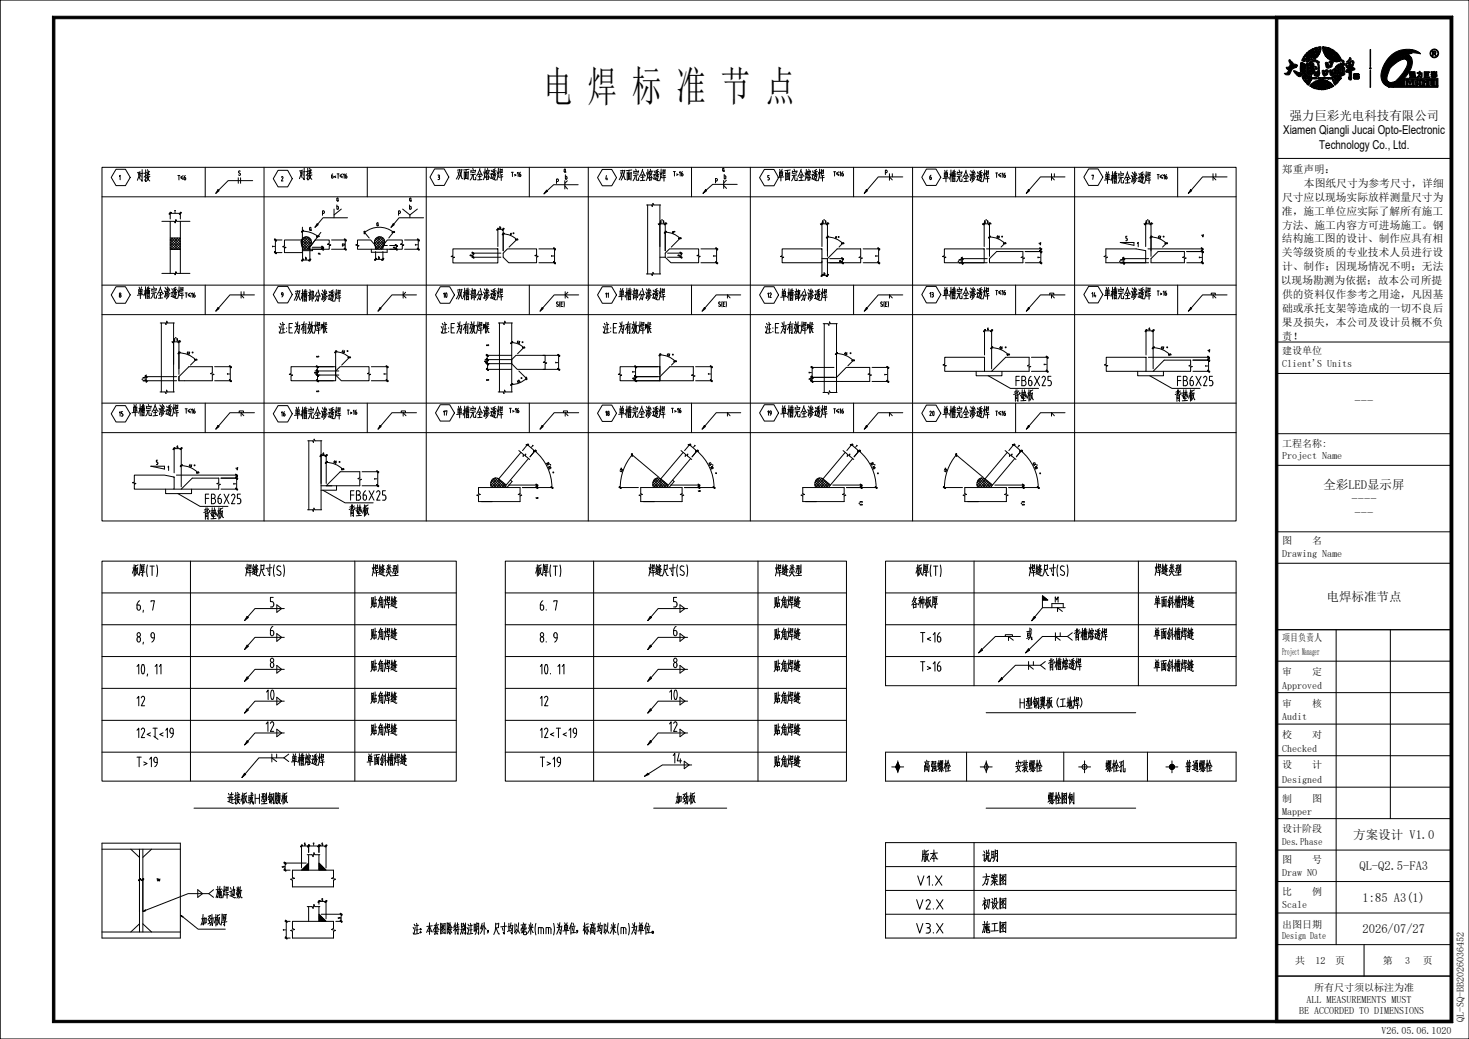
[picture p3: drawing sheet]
<svg xmlns="http://www.w3.org/2000/svg" width="420mm" height="297mm" viewBox="0 0 420 297" stroke-linecap="round" stroke-linejoin="round" font-family="sans-serif">
<defs><g id="words">
<text font-size="12.1" x="155.3" y="28.8">电 焊 标 准 节 点</text>
<g font-size="5.2">
<text x="39.1" y="51.9">对接</text>
<text x="85.4" y="51.4">对接</text>
<text x="130.4" y="51.5">双面完全熔透焊</text>
<text x="176.9" y="51.7">双面完全熔透焊</text>
<text x="222.2" y="51.7">单面完全熔透焊</text>
<text x="269.4" y="52">单槽完全渗透焊</text>
<text x="315.6" y="52.4">单槽完全渗透焊</text>
<text x="39.1" y="85.4">单槽完全渗透焊</text>
<text x="84" y="86.1">双槽部分渗透焊</text>
<text x="130.4" y="85.8">双槽部分渗透焊</text>
<text x="176.7" y="85.8">单槽部分渗透焊</text>
<text x="223.1" y="85.9">单槽部分渗透焊</text>
<text x="269.4" y="85.5">单槽完全渗透焊</text>
<text x="315.6" y="85.5">单槽完全渗透焊</text>
<text x="79.7" y="95.3">注:E为有效焊喉</text>
<text x="126" y="95.3">注:E为有效焊喉</text>
<text x="172.3" y="95.3">注:E为有效焊喉</text>
<text x="218.7" y="95.3">注:E为有效焊喉</text>
<text x="290.1" y="110.4">FB6X25</text>
<text x="336.3" y="110.4">FB6X25</text>
<text x="37.6" y="118.9">单槽完全渗透焊</text>
<text x="84" y="119.7">单槽完全渗透焊</text>
<text x="130.4" y="119.5">单槽完全渗透焊</text>
<text x="176.7" y="119.4">单槽完全渗透焊</text>
<text x="223.1" y="119.3">单槽完全渗透焊</text>
<text x="269.4" y="119.5">单槽完全渗透焊</text>
<text x="289.7" y="114.7">背垫板</text>
<text x="335.8" y="114.7">背垫板</text>
<text x="99.9" y="143.1">FB6X25</text>
<text x="58.1" y="148.4">背垫板</text>
<text x="58.4" y="144.1">FB6X25</text>
<text x="99.7" y="147.5">背垫板</text>
<text x="37.7" y="164.7">板厚(T)</text>
<text x="70.1" y="164.6">焊缝尺寸(S)</text>
<text x="106.3" y="164.7">焊缝类型</text>
<text x="153" y="164.7">板厚(T)</text>
<text x="185.4" y="164.6">焊缝尺寸(S)</text>
<text x="221.6" y="164.7">焊缝类型</text>
<text x="261.7" y="164.7">板厚(T)</text>
<text x="294.1" y="164.6">焊缝尺寸(S)</text>
<text x="330.1" y="164.5">焊缝类型</text>
<text x="77" y="173.7">5</text>
<text x="105.9" y="173.8">贴角焊缝</text>
<text x="192.2" y="173.7">5</text>
<text x="221.2" y="173.8">贴角焊缝</text>
<text x="260.5" y="173.8">各种板厚</text>
<text x="329.9" y="173.7">单面斜槽焊缝</text>
<text x="38.8" y="174.6">6, 7</text>
<text x="154.1" y="174.6">6. 7</text>
<text x="38.8" y="183.7">8, 9</text>
<text x="77" y="181.9">6</text>
<text x="105.9" y="182.9">贴角焊缝</text>
<text x="154.1" y="183.7">8. 9</text>
<text x="192.2" y="181.9">6</text>
<text x="221.2" y="182.9">贴角焊缝</text>
<text x="262.8" y="183.7">T&lt;16</text>
<text x="293.3" y="182.9">或</text>
<text x="307" y="183">背槽熔透焊</text>
<text x="329.8" y="182.8">单面斜槽焊缝</text>
<text x="77" y="191">8</text>
<text x="105.9" y="192">贴角焊缝</text>
<text x="192.2" y="191">8</text>
<text x="221.2" y="192">贴角焊缝</text>
<text x="262.8" y="192">T&gt;16</text>
<text x="299.6" y="191.5">背槽熔透焊</text>
<text x="329.8" y="191.9">单面斜槽焊缝</text>
<text x="38.8" y="192.8">10, 11</text>
<text x="154.1" y="192.8">10. 11</text>
<text x="38.8" y="201.9">12</text>
<text x="75.8" y="200.1">10</text>
<text x="105.9" y="201.1">贴角焊缝</text>
<text x="154.1" y="201.9">12</text>
<text x="191.1" y="200.1">10</text>
<text x="221.2" y="201.1">贴角焊缝</text>
<text x="291.3" y="202.6">H型钢翼板（工地焊）</text>
<text x="75.7" y="209.2">12</text>
<text x="191.1" y="209.2">12</text>
<text x="38.8" y="211">12&lt;T&lt;19</text>
<text x="105.9" y="210.2">贴角焊缝</text>
<text x="154.1" y="211">12&lt;T&lt;19</text>
<text x="221.2" y="210.2">贴角焊缝</text>
<text x="38.8" y="219.3">T&gt;19</text>
<text x="83.2" y="218.8">单槽熔透焊</text>
<text x="104.8" y="218.8">单面斜槽焊缝</text>
<text x="154.1" y="219.3">T&gt;19</text>
<text x="192.1" y="218.3">14</text>
<text x="221.2" y="219.3">贴角焊缝</text>
<text x="264.1" y="220.6">高强螺栓</text>
<text x="290.2" y="220.6">安装螺栓</text>
<text x="316" y="220.6">螺栓孔</text>
<text x="338.8" y="220.6">普通螺栓</text>
<text x="64.9" y="229.8">连接板或H型钢腹板</text>
<text x="193" y="229.8">加劲板</text>
<text x="299.5" y="229.8">螺栓图例</text>
<text x="263.4" y="246.3">版本</text>
<text x="280.8" y="246.3">说明</text>
<text x="61.6" y="256.7">施焊边数</text>
<text x="261.9" y="253.2">V1.X</text>
<text x="280.7" y="253.1">方案图</text>
<text x="261.6" y="260">V2.X</text>
<text x="280.7" y="259.9">初设图</text>
<text x="57.3" y="264.6">加劲板厚</text>
<text x="118" y="267.1">注：本套图除特别注明外，尺寸均以毫米(mm)为单位，标高均以米(m)为单位。</text>
<text x="261.6" y="266.8">V3.X</text>
<text x="280.7" y="266.7">施工图</text>
</g>
<g font-size="3.6">
<text x="368.7" y="34.2">强力巨彩光电科技有限公司</text>
<text x="387.3" y="115.7">---</text>
<text x="378.4" y="139.8">全彩LED显示屏</text>
<text x="386.4" y="143.7">----</text>
<text x="387.3" y="147.7">---</text>
<text x="379.3" y="171.7">电焊标准节点</text>
<text x="386.9" y="239.7">方案设计 V1.0</text>
<text x="388.7" y="248.7">QL-Q2.5-FA3</text>
<text x="389.6" y="257.7">1:85 A3(1)</text>
<text x="389.6" y="266.8">2026/07/27</text>
</g>
<g font-size="3.5">
<text x="366.9" y="38.4">Xiamen Qiangli Jucai Opto-Electronic</text>
<text x="377.2" y="42.6">Technology Co., Ltd.</text>
</g>
<g font-size="3.1">
<text x="366.5" y="49.5">郑重声明：</text>
<text x="372.8" y="53.4">本图纸尺寸为参考尺寸，详细</text>
<text x="366.6" y="57.4">尺寸应以现场实际放样测量尺寸为</text>
<text x="366.5" y="61.4">准，施工单位应实际了解所有施工</text>
<text x="366.6" y="65.4">方法、施工内容方可进场施工。钢</text>
<text x="366.5" y="69.3">结构施工图的设计、制作应具有相</text>
<text x="366.5" y="73.3">关等级资质的专业技术人员进行设</text>
<text x="366.6" y="77.2">计、制作；因现场情况不明；无法</text>
<text x="366.2" y="81.2">以现场勘测为依据；故本公司所提</text>
<text x="366.6" y="85.2">供的资料仅作参考之用途，凡因基</text>
<text x="366.6" y="89.1">础或承托支架等造成的一切不良后</text>
<text x="366.5" y="93.1">果及损失，本公司及设计员概不负</text>
<text x="366.5" y="97.1">责！</text>
</g>
<g font-size="2.9">
<text x="366.6" y="101.2">建设单位</text>
<text x="366.6" y="104.8">Client'S Units</text>
<text x="366.6" y="127.6">工程名称:</text>
<text x="366.6" y="131.2">Project Name</text>
<text x="366.6" y="155.4">图</text>
<text x="375.2" y="155.4">名</text>
<text x="366.6" y="159.2">Drawing Name</text>
<text x="301.5" y="172.2">M</text>
<text x="366.6" y="183.4">项目负责人</text>
<text x="366.6" y="187.3">Project Manager</text>
<text x="366.6" y="192.8">审</text>
<text x="366.6" y="196.9">Approved</text>
<text x="375.2" y="192.8">定</text>
<text x="366.6" y="202">审</text>
<text x="375.2" y="202">核</text>
<text x="366.6" y="205.9">Audit</text>
<text x="366.6" y="211">校</text>
<text x="366.6" y="214.9">Checked</text>
<text x="375.2" y="211">对</text>
<text x="366.6" y="219.6">设</text>
<text x="375.2" y="219.6">计</text>
<text x="366.6" y="223.8">Designed</text>
<text x="366.6" y="229.1">制</text>
<text x="366.6" y="232.8">Mapper</text>
<text x="375.2" y="229.1">图</text>
<text x="366.6" y="237.8">设计阶段</text>
<text x="366.6" y="241.5">Des.Phase</text>
<text x="366.6" y="246.6">图</text>
<text x="366.6" y="250.5">Draw NO</text>
<text x="375.2" y="246.6">号</text>
<text x="366.6" y="255.8">比</text>
<text x="375.2" y="255.8">例</text>
<text x="366.6" y="259.5">Scale</text>
<text x="366.6" y="265.1">出图日期</text>
<text x="366.6" y="268.5">Design Date</text>
<text x="370.3" y="275.5">共</text>
<text x="376.1" y="275.5">12</text>
<text x="381.8" y="275.5">页</text>
<text x="395.3" y="275.5">第</text>
<text x="401.8" y="275.5">3</text>
<text x="406.8" y="275.5">页</text>
<text x="373.5" y="286.6">ALL MEASUREMENTS MUST</text>
<text x="375.7" y="283.3">所有尺寸须以标注为准</text>
<text x="371.4" y="290">BE ACCORDED TO DIMENSIONS</text>
<text x="418.5" y="292" transform="rotate(-90 418.5 292)">QL-SQ-BB2026036452</text>
<text x="395" y="295.5">V26.05.06.1020</text>
</g>
<g font-size="2.4">
<text x="33.9" y="51.4">1</text>
<text x="50.7" y="51.5">T≤6</text>
<text x="68" y="50.2">S</text>
<text x="80.3" y="51.8">2</text>
<text x="94.6" y="51">6&lt;T≤16</text>
<text x="125.1" y="51.4">3</text>
<text x="146" y="50.6">T&gt;16</text>
<text x="159" y="52.5">P</text>
<text x="161.1" y="49.2">a</text>
<text x="161.4" y="51.3">b</text>
<text x="173" y="51.5">4</text>
<text x="192.4" y="50.4">T&gt;16</text>
<text x="204.4" y="52.4">P</text>
<text x="206.5" y="49">a</text>
<text x="206.9" y="51.2">b</text>
<text x="219.4" y="51.5">5</text>
<text x="238.2" y="50.4">T≤16</text>
<text x="252.9" y="50">P</text>
<text x="265.7" y="51.4">6</text>
<text x="284.5" y="50.8">T≤16</text>
<text x="312" y="51.4">7</text>
<text x="330.7" y="51.3">T≤16</text>
<text x="96.2" y="59.9">b</text>
<text x="96.2" y="57.5">a</text>
<text x="116.9" y="59.9">b</text>
<text x="116.9" y="57.5">a</text>
<text x="88.3" y="65.9">a</text>
<text x="92" y="61.6">P</text>
<text x="107.6" y="64.6">a</text>
<text x="113.8" y="61.6">P</text>
<text x="321.7" y="68.9">5</text>
<text x="325" y="70.6">1</text>
<text x="33.9" y="85.1">8</text>
<text x="52.8" y="85.1">T≤16</text>
<text x="80.3" y="85">9</text>
<text x="126.6" y="85.1">10</text>
<text x="159" y="87.7">S(E)</text>
<text x="173" y="85.1">11</text>
<text x="205.3" y="87.7">S(E)</text>
<text x="219.4" y="85.1">12</text>
<text x="251.6" y="87.7">S(E)</text>
<text x="265.7" y="85">13</text>
<text x="284.5" y="84.4">T≤16</text>
<text x="312" y="85">14</text>
<text x="330.7" y="84.5">T&gt;16</text>
<text x="33.9" y="119">15</text>
<text x="52.8" y="118.2">T≤16</text>
<text x="80.3" y="119">16</text>
<text x="99.1" y="118.5">T&gt;16</text>
<text x="126.6" y="118.8">17</text>
<text x="145.5" y="118.1">T&gt;16</text>
<text x="173" y="118.9">18</text>
<text x="191.8" y="118.1">T&gt;16</text>
<text x="219.4" y="118.8">19</text>
<text x="238.2" y="118.2">T≤16</text>
<text x="265.7" y="118.9">20</text>
<text x="284.5" y="118.8">T≤16</text>
<text x="44.5" y="132.9">5</text>
<text x="47.9" y="134.6">1</text>
</g>
<g font-size="1.2">
<text x="49.8" y="60.8">T</text>
<text x="142.8" y="65.4">b</text>
<text x="188.7" y="63.8">0~3</text>
<text x="235.1" y="63.8">0~3</text>
<text x="281.4" y="63.8">0~3</text>
<text x="327.6" y="63.8">0~3</text>
<text x="78.6" y="70.7" transform="rotate(-90 78.6 70.7)">T</text>
<text x="98.6" y="70.4" transform="rotate(-90 98.6 70.4)">T2</text>
<text x="113.1" y="71" transform="rotate(-90 113.1 71)">P</text>
<text x="119.4" y="70.2" transform="rotate(-90 119.4 70.2)">T</text>
<text x="145.8" y="67" transform="rotate(22 145.8 67)">a</text>
<text x="192.1" y="66.5" transform="rotate(22 192.1 66.5)">a°</text>
<text x="238.8" y="68" transform="rotate(22 238.8 68)">a</text>
<text x="284.8" y="67.9" transform="rotate(22 284.8 67.9)">45</text>
<text x="297.7" y="70.1" transform="rotate(-90 297.7 70.1)">&lt;4</text>
<text x="331" y="67.9" transform="rotate(22 331 67.9)">45</text>
<text x="344.2" y="67.8" transform="rotate(-90 344.2 67.8)">&lt;4</text>
<text x="87.3" y="74.1">b</text>
<text x="91.7" y="72.7" transform="rotate(-90 91.7 72.7)">P</text>
<text x="108.2" y="73.9">b</text>
<text x="135.1" y="73.2" transform="rotate(-90 135.1 73.2)">P</text>
<text x="158.4" y="73.4" transform="rotate(-90 158.4 73.4)">T</text>
<text x="194.5" y="73.2" transform="rotate(-90 194.5 73.2)">P</text>
<text x="204.7" y="73.4" transform="rotate(-90 204.7 73.4)">T</text>
<text x="240.7" y="74.8" transform="rotate(-90 240.7 74.8)">P</text>
<text x="251.1" y="73.4" transform="rotate(-90 251.1 73.4)">T</text>
<text x="274.9" y="75.3" transform="rotate(-90 274.9 75.3)">0~3</text>
<text x="297.4" y="73.8" transform="rotate(-90 297.4 73.8)">T</text>
<text x="321.1" y="75.3" transform="rotate(-90 321.1 75.3)">0~3</text>
<text x="343.6" y="73.8" transform="rotate(-90 343.6 73.8)">T</text>
<text x="235.5" y="78.6">b</text>
<text x="282.3" y="94.4">6</text>
<text x="328.4" y="94.4">6</text>
<text x="49.7" y="97.5">0~3</text>
<text x="53.3" y="101" transform="rotate(22 53.3 101)">45</text>
<text x="97.6" y="100.7" transform="rotate(22 97.6 100.7)">45</text>
<text x="139.8" y="98.9" transform="rotate(-90 139.8 98.9)">S</text>
<text x="147.7" y="98" transform="rotate(22 147.7 98)">45</text>
<text x="190.6" y="101.6" transform="rotate(22 190.6 101.6)">45</text>
<text x="241.3" y="101.2" transform="rotate(22 241.3 101.2)">45</text>
<text x="285.6" y="99.5" transform="rotate(22 285.6 99.5)">45</text>
<text x="331.8" y="99.5" transform="rotate(22 331.8 99.5)">45</text>
<text x="346" y="100.7" transform="rotate(-90 346 100.7)">&lt;4</text>
<text x="65.7" y="107.1" transform="rotate(-90 65.7 107.1)">T</text>
<text x="90.6" y="107.2" transform="rotate(-90 90.6 107.2)">&lt;3</text>
<text x="91.2" y="102.2" transform="rotate(-90 91.2 102.2)">S</text>
<text x="110.5" y="107.1" transform="rotate(-90 110.5 107.1)">T</text>
<text x="139.2" y="103.9" transform="rotate(-90 139.2 103.9)">&lt;3</text>
<text x="159.6" y="103.9" transform="rotate(-90 159.6 103.9)">T</text>
<text x="181.6" y="106.5" transform="rotate(-90 181.6 106.5)">T</text>
<text x="203.2" y="107.1" transform="rotate(-90 203.2 107.1)">T</text>
<text x="232" y="106.7" transform="rotate(-90 232 106.7)">T</text>
<text x="253.6" y="107.3" transform="rotate(-90 253.6 107.3)">T</text>
<text x="299.2" y="104.4" transform="rotate(-90 299.2 104.4)">T</text>
<text x="345.4" y="104.8" transform="rotate(-90 345.4 104.8)">T</text>
<text x="41.6" y="109" transform="rotate(-90 41.6 109)">0~3</text>
<text x="91.2" y="112.1" transform="rotate(-90 91.2 112.1)">S</text>
<text x="139.8" y="108.8" transform="rotate(-90 139.8 108.8)">S</text>
<text x="148" y="109.5" transform="rotate(-22 148 109.5)">45</text>
<text x="181.6" y="108.7" transform="rotate(-90 181.6 108.7)">&lt;3</text>
<text x="232" y="108.9" transform="rotate(-90 232 108.9)">&lt;3</text>
<text x="50.5" y="128.1">6</text>
<text x="92.3" y="130.1">6</text>
<text x="151.7" y="127.7" transform="rotate(40 151.7 127.7)">T</text>
<text x="198.1" y="127.7" transform="rotate(40 198.1 127.7)">T</text>
<text x="244.4" y="127.7" transform="rotate(40 244.4 127.7)">T</text>
<text x="290.8" y="127.7" transform="rotate(40 290.8 127.7)">T</text>
<text x="53.9" y="133.3" transform="rotate(22 53.9 133.3)">45</text>
<text x="68.1" y="134.4" transform="rotate(-90 68.1 134.4)">&lt;4</text>
<text x="95.3" y="132.2" transform="rotate(21 95.3 132.2)">45</text>
<text x="107.8" y="137.1" transform="rotate(-90 107.8 137.1)">T</text>
<text x="156.2" y="132.4" transform="rotate(65 156.2 132.4)">30~45</text>
<text x="177.8" y="135" transform="rotate(-70 177.8 135)">45°</text>
<text x="202.5" y="132.4" transform="rotate(65 202.5 132.4)">45~90</text>
<text x="248.9" y="132.4" transform="rotate(65 248.9 132.4)">30~45</text>
<text x="270.5" y="135" transform="rotate(-70 270.5 135)">45°</text>
<text x="295.2" y="132.4" transform="rotate(65 295.2 132.4)">45~90</text>
<text x="67.5" y="138.5" transform="rotate(-90 67.5 138.5)">T</text>
<text x="153.9" y="142.5" transform="rotate(-90 153.9 142.5)">6</text>
<text x="200.3" y="140.5" transform="rotate(-90 200.3 140.5)">6</text>
<text x="246.6" y="144.4" transform="rotate(-90 246.6 144.4)">0~3</text>
<text x="292.9" y="144.4" transform="rotate(-90 292.9 144.4)">0~3</text>
<text x="86.9" y="241.7">S</text>
<text x="89.5" y="241.7">T</text>
<text x="91.9" y="241.7">S</text>
<text x="44.8" y="251.9">TW</text>
<text x="81.3" y="248" transform="rotate(-90 81.3 248)">S</text>
<text x="91.9" y="257.5">S</text>
<text x="97.4" y="262.6" transform="rotate(-90 97.4 262.6)">S</text>
<text x="81.7" y="266" transform="rotate(-90 81.7 266)">T</text>
</g>
</g></defs>
<!-- layer: 0 -->
<g fill="none" stroke="#000" stroke-width=".29">
<path d="M0 0h420v297h-420zM0 0v297M15 4.6h400.3l-.7 .8h-398.9zM15 4.6l.7 .8v286.3l-.7 .6zM364.6 4.6l.8 .8v286.3l-.8 .6zM364.6 4.6h50.7l-.7 .8h-49.2zM415.3 4.6v287.7l-.7-.6v-286.3zM29.2 47.8h324.2v101.1h-324.2zM29.2 56.3h324.2M33.2 48.4h2.7l1.3 2.3-1.3 2.4h-2.7l-1.4-2.4zM58.7 47.8v8.5M62.3 54.2l.3 .3-.9 .8z"/>
<path d="M68.1 50.8v1.6M68.8 50.8v1.6M72.2 51.6h-7l-2.7 2.8M75.5 47.8v101.1M79.5 48.7h2.7l1.4 2.4-1.4 2.3h-2.7l-1.4-2.3zM95.5 59.8v2.5M97.6 59.8l-2.1 1.6M105 47.8v8.5M115.1 59.8l2.1 1.6M119.3 59.8l-2.1 1.6M121.9 47.8v101.1M124.3 48.3h2.7l1.3 2.3-1.3 2.4h-2.7l-1.4-2.4z"/>
<path d="M151.3 47.8v8.5M156.3 54.4l.3 .2-1.1 .8zM161.5 53.2l.8 .8M161.5 51.6v2.4M162.2 51.7l-.7 .7M165.3 52.8h-7l-1.9 1.7M168.2 47.8v101.1M172.2 48.4h2.7l1.4 2.4-1.4 2.3h-2.7l-1.4-2.3zM184.9 58.6h1.4l.2 .5 .2-1 .2 .5h2M185.2 58.6v19.7M188.7 58.6v19.7M197.7 47.8v8.5"/>
<path d="M201.7 54.2l.3 .3-1 .8zM206.9 51.5v2.4M206.9 53l.8 .9M207.7 51.5l-.8 .8M210.8 52.7h-7l-1.9 1.7M214.5 47.8v101.1M218.5 48.4h2.8l1.3 2.4-1.3 2.3h-2.8l-1.3-2.3zM244 47.8v8.5M247.7 54.2l.3 .3-.9 .8zM254.3 49.7v1.8M254.3 50.6l.8 .8M255.1 49.7v.9"/>
<path d="M258.1 50.6h-7l-3.2 3.8M260.9 47.8v101.1M264.9 48.3h2.7l1.4 2.4-1.4 2.3h-2.7l-1.3-2.3zM290.4 47.8v8.5M294 54.2l.3 .3-.9 .8zM300.6 49.7v1.8M300.6 50.6l.8 .8M301.4 49.7v.9M304.5 50.6h-7l-3.3 3.8M307.2 47.8v101.1M311.3 48.3h2.6l1.4 2.3-1.4 2.4h-2.6l-1.4-2.4zM336.7 47.8v8.5"/>
<path d="M340.4 54.2l.3 .3-.9 .8zM346.8 49.7v1.8M346.8 50.6l.8 .8M347.6 49.7v.9M350.8 50.6h-7l-3.2 3.8M365 45.3h50M46.3 78.2h3.5l.3 .4 .2-1 .2 .6h3.8M46.3 63.3h3.5l.3 .4 .2-.9 .2 .5h3.8M48.3 61.1l.5-.4 .2 .1-.5 .5zM48.5 61h3.2M48.7 60.6v2M48.7 63.3v14.9"/>
<path d="M48.7 68.5l2.9 2.8h-2.9M48.7 70.7l.6 .6M48.7 69.9l1.3 1.4M48.7 69.2l2.1 2.1M48.7 68h2.9M49 68l2.6 2.6M49.4 68l-.7 .8M49.8 68l1.8 1.9M50.1 68l-1.4 1.5M50.5 68l1.1 1.1M50.9 68l-2.2 2.3M51.3 61.1l.6-.3-.5 .5z"/>
<path d="M51.3 68l.3 .3M51.6 60.6v2M51.6 63.3v14.9M51.6 68.1l-2.9 2.9M51.6 68.9l-2.5 2.4M51.6 69.6l-1.8 1.7M51.6 70.3l-1 1M51.6 71.1l-.2 .2M78.4 68.6h2.2M78.4 72.2h2.2M78.6 68.2l.5 .6-.2 .1-.5-.5zM78.6 71.9l.5 .5-.2 .2-.5-.5z"/>
<path d="M78.7 68.4v4M81.3 68.6h5.2v3.6h-5.2v-1.3l.5-.2-1-.2 .5-.2zM86.1 69.2l2 2M86.1 69.2l.2 1.2 .4 .8M86.1 69.2a1.52 1.52 0 0 1 2-1.4 1.52 1.52 0 0 1 .7 2.3l-.7 1.1M86.2 74.5l.5-.5 .1 .1-.5 .5zM86.2 66.3l.5-.5 .1 .1-.5 .5zM86.2 70l1.2 1.2M86.3 68.6l2.2 2.2M86.3 74.3h2.4M86.5 71.2h7.6v-.9l.5-.3-1-.2 .5-.2v-1h-4l-1.6 2.1v.5M86.5 64.9v3.7"/>
<path d="M86.5 66.1l2 .3 2.4 1.2M86.5 71v3.6M86.6 68.1l2.1 2.2M87 67.8l2 2M87.5 67.7l-1.4 1.4M87.6 67.7l1.5 1.4-2.2 2.1M88.1 67.8l-1.9 2M88.2 74.5l.5-.5 .2 .1-.5 .5zM88.6 71v3.6M88.6 68.1l-2.3 2.3M88.9 68.5l-2.4 2.4M88.9 70l-1.2 1.2"/>
<path d="M89.3 71.2h3.3M89.3 70.7h3.3M89.4 71.2v.5h-2.9M90.5 67.5l.7-.1 .1 .2-.7 .1zM90.7 64l.3 .2-1 .8zM91.1 67.3l-.6 .7M91.7 66.4l-3.2 4.3M92 70.9l.6 .5-.2 .1zM92 70.3l.6 .5-.2 .2-.5-.5zM92.3 70.5v.9M94.8 71.2h4.3M94.8 68.6h4.3"/>
<path d="M98.4 71l.2-.1 .4 .5-.1 .1zM98.6 68.2l.4 .6-.1 .1-.5-.5zM98.7 68.4v3M99.4 62.3h-7l-1.6 1.8M104 66.2l1.6 1.8M104.1 66.1h.2v.7h-.2zM106.2 71.2v.9h4.5v-.9M107.1 69.3l1.9 1.9M107.2 74.1h2.4M107.2 70.1l1.1 1.1M107.2 68.6l2.2 2.2M107.3 70.2l-1.3-1.6h-3.8v1.2l-.5 .2 1 .2-.5 .3v.7h5.1v-1"/>
<path d="M107.4 71.9v2.5M107.4 68.1l2.3 2.3M107.5 73.8l.2 .1-.5 .5-.2-.1zM107.9 67.8l2 2.1-1.4 1.3M108.4 67.7l-1.3 1.3M108.5 67.7l1.5 1.5M109 67.7l-1.9 2M109.1 74.3l.5-.5 .2 .1-.5 .5zM109.5 70.2l1.2-1.6h4.3v1l-.5 .2 1 .2-.5 .3v.9h-7.7M109.5 70.2v1M109.5 71.9v2.5M109.5 68l-2.3 2.3"/>
<path d="M109.5 70.2h1.2M109.8 68.5l-2.4 2.3M110 69l-2.3 2.2a2.2 2.2 0 0 1 .4-3.5 1.46 1.46 0 0 1 1.9 1.5M110 69.2l-.2 .9-.8 1.1M111.4 71.2h2.2M111.4 70.2h2.2M112.1 66.3l.7-.1v.2l-.7 .1zM112.4 64l.3 .2-.9 .8zM112.5 66.4a6.5 6.5 0 0 0-8.3 .1M112.7 66.1l-1.5 1.9M113 70l.1-.1 .5 .4-.1 .2zM113 71l.1-.1 .5 .5-.1 .1z"/>
<path d="M113.3 70v1.4M115.7 71.2h4.2M115.7 68.6h4.2M117.2 61.4v.9M119.3 71l.1-.1 .5 .5-.1 .1zM119.3 68.4l.1-.2 .5 .6-.1 .1zM119.6 68.4v3M121.1 62.3h-7l-1.5 1.8M129.5 71.1h12.8v4.1h-12.8v-1.5l.4-.2-.9-.2 .5-.2zM134.9 72.2l.2-.1 .5 .4-.2 .2zM134.9 73.5h8.3M134.9 72.4h8.3"/>
<path d="M135.1 73.2l.5 .5-.2 .1-.5-.5zM135.2 72.2v1.5M142 65.7l.5-.4 .1 .1-.5 .5zM142.1 65.6h1.9M142.3 65.2v5.3M143.6 65.7l.4-.4 .2 .1-.5 .5zM143.9 66.9l2.3 .5 1.5 1.1M143.9 72.4l1.2-1.3h8.3v1.8l-.5 .2 1 .2-.5 .2v1.6h-8l-1.5-1.6zM143.9 65.2v6.5M144 66.6l.2 .1-.5 .5zM147.4 68.4h.7v.2h-.7zM148 68.2l-2.5 2.4"/>
<path d="M154.1 75.1h4.8M154.1 71.1h4.8M158.3 74.8l.6 .5-.2 .2-.5-.5zM158.3 70.8l.6 .5-.2 .1-.5-.5zM158.5 70.9v4.4M184.8 78.3h1.4l.3 .5 .2-1 .2 .5h2M188.2 64h.5M188.4 64.2l.5-.5 .1 .1-.5 .5zM188.7 73.5h1.5M189.9 66.6l.5-.5 .2 .1-.6 .5zM189.9 64.2l.5-.5 .2 .1-.6 .5zM190.2 72.4l1.2-1.3h8.3v1.8l-.5 .2 1 .2-.5 .2v1.6h-7.9l-1.6-1.6z"/>
<path d="M190.2 63.7v8M190.2 64h.5M190.2 66.4l2 .3 1.2 .6 1 .8M190.9 73.5h4.1M190.9 72.4h4.1M194.1 68h.7v.2h-.7zM194.4 73.3l.1-.1 .5 .5-.1 .1zM194.4 72.2l.1-.1 .5 .4-.1 .2zM194.7 67.9l-2.8 2.7M194.7 72.2v1.5M200.4 75.1h4.8M200.4 71.1h4.8"/>
<path d="M204.6 70.9l.1-.1 .5 .5-.1 .1zM204.7 74.8l.5 .5-.1 .2-.5-.5zM204.9 70.9v4.4M223.6 71.1h11.4v4h-11.4v-1.4l.5-.2-.9-.2 .4-.2zM234.5 64h.5M234.7 78.9l.5-.5 .2 .1-.6 .5zM234.7 64.2l.5-.5 .2 .1-.6 .5zM234.8 78.7h1.9M235 63.7v6.8M235 74.6v4.5M235 73.9h1.6M236.2 78.9l.5-.5 .2 .1-.5 .5z"/>
<path d="M236.2 67.9l.5-.5 .2 .2-.5 .5zM236.2 64.2l.5-.5 .2 .1-.5 .5zM236.6 67.8l1.3 .1 1.3 .5 1.7 1.2M236.6 73.9l2.8-2.8h6.7v2.2l-.5 .3 .9 .2-.4 .2v1.1h-9.5M236.6 63.7v9.6M236.6 73.9v5.2M236.6 64h.4M237.2 73.9h4M240.5 73.8l.2-.2 .5 .5-.2 .2zM240.6 69.5h.7v.2h-.7zM240.7 74.8l.5 .5-.2 .2-.5-.5zM240.8 73.8v1.5"/>
<path d="M241.1 69.3l-1.2 1.3M246.8 75.1h4.8M246.8 71.1h4.8M250.9 70.9l.2-.1 .5 .5-.2 .1zM251.1 74.8l.5 .5-.2 .2-.5-.5zM251.2 70.9v4.4M270 71.1h11.4v4h-11.4v-1.4l.5-.2-1-.2 .5-.2zM274.8 73.8l.1-.2 .5 .5-.1 .2zM274.8 75l.1-.2 .5 .5-.1 .2zM274.8 75.1h7.4M274.8 73.9h7.4M275.1 73.5v.4"/>
<path d="M280.9 64h.5M281.4 63.7v6.8M281.5 63.7l.2 .1-.5 .5-.2-.1zM282 71.1h15.9M282.9 67.8l1.4 .1 1.3 .5 1.7 1.2M282.9 64h.5M282.9 63.7v9.6M283.1 63.7l.1 .1-.5 .5zM283.1 67.4l.1 .2-.5 .5-.1-.2zM284.9 71.9h7.6v1.4l-.6 .3 1 .2-.4 .2v1.1h-9.6v-1.2zM286.9 69.5h.7v.2h-.7zM287.5 69.3l-1.3 1.3"/>
<path d="M293.1 71.9h4.8M293.1 75.1h4.8M297.2 71.8l.2-.2 .5 .5-.2 .2zM297.3 71.6l.5 .5-.1 .2-.5-.5zM297.3 70.8l.5 .5-.1 .1-.5-.5zM297.4 74.8l.5 .5-.2 .2-.5-.5zM297.5 70.9l.1 4.4M320.3 69.3h3.9v.8zM321 75l.1-.2 .5 .5-.1 .2zM321 73.9h7.4M321.1 73.6l.5 .5-.1 .2-.5-.5zM321.3 73.5v.4"/>
<path d="M327.1 64h.5M327.2 64.2l.5-.5 .2 .1-.5 .5zM327.6 75.1v-3.4l-2.8-.6h-8.6v2l-.5 .2 .9 .2-.4 .2v1.4h12.2M327.6 63.7v6.8M328.2 71.1h15.8M329.1 67.8l1.4 .1 1.3 .5 1.7 1.2M329.1 73.9l2-2h7.5v1.4l-.5 .3 1 .2-.5 .2v1.1h-9.5zM329.1 64h.5M329.1 63.7v9.6M329.2 67.4l.2 .2-.5 .5-.1-.2zM329.2 63.7l.2 .1-.5 .5zM333.1 69.5h.7v.2h-.7z"/>
<path d="M333.7 69.3l-1.3 1.3M339.3 71.9h4.8M339.3 75.1h4.8M343.4 71.8l.2-.2 .5 .5-.2 .2zM343.5 71.6l.5 .5-.1 .2-.5-.5zM343.5 70.8l.5 .5-.1 .1-.5-.5zM343.6 74.8l.5 .5-.2 .2-.5-.5zM343.7 70.9l.1 4.4M29.2 89.9h324.2M29.2 81.5h324.2M33.2 82h2.7l1.3 2.3-1.3 2.4h-2.7l-1.4-2.4zM45.8 92.3h1.4l.2 .5 .3-1 .2 .5h1.9"/>
<path d="M46.1 92.3v19.7M49.1 97.7h.5M49.3 97.9l.5-.5 .1 .1-.4 .5zM49.6 92.3v19.7M50.9 97.9l.5-.5 .1 .1-.5 .5zM51.2 97.4v9.6M51.2 97.7h.5M58.7 81.5v8.4M62.3 88l.3 .2-.9 .8zM68.9 83.4v1.8M68.9 84.3l.8 .9M69.7 83.4v.9"/>
<path d="M72.7 84.3h-7l-3.2 3.8M79.5 81.9h2.7l1.4 2.3-1.4 2.4h-2.7l-1.4-2.4zM105 81.5v8.4M108.7 88l.3 .2-.9 .8zM115.3 83.4v1.8M116 83.5l-.7 .8 .8 .9M119.1 84.3h-7l-3.3 3.8M125.9 82h2.7l1.3 2.3-1.3 2.4h-2.7l-1.4-2.4zM142.5 92.3h1.4l.2 .5 .2-1 .3 .5h1.9M142.8 92.3v19.7M145.9 98.1l.6-.5 .1 .2-.5 .5zM146.3 97.9l1.9 .4 1.5 1.1"/>
<path d="M146.3 92.3v19.7M149.4 99.3h.7v.2h-.7zM150 99.1l-2 2M151.3 81.5v8.4M155 88l.3 .2-.9 .8zM161.6 83.4v1.8M162.4 83.5l-.8 .8 .8 .9M165.5 84.3h-7.1l-3.3 3.8M172.2 82h2.7l1.4 2.3-1.4 2.4h-2.7l-1.4-2.4zM197.7 81.5v8.4M201.4 88l.3 .2-1 .8zM208.7 85.2l-.7-.9v.9"/>
<path d="M211.8 84.3h-7l-3.3 3.8M218.5 82h2.8l1.3 2.3-1.3 2.4h-2.8l-1.3-2.4zM235.4 92.5h1.3l.3 .5 .2-1 .2 .5h2M235.7 92.5v19.7M239.2 92.5v19.7M244 81.5v8.4M247.7 88l.3 .2-.9 .8zM255.1 85.2l-.8-.9v.9M258.1 84.3h-7l-3.2 3.8M264.9 81.9h2.7l1.4 2.3-1.4 2.4h-2.7l-1.3-2.4zM281.3 94.6h2.4M281.5 94.2v7.3"/>
<path d="M281.7 94.2l.1 .2-.5 .5-.1-.2zM283.2 99.6l.5-.5 .2 .1-.5 .5zM283.2 94.7l.5-.5 .2 .2-.5 .5zM283.5 94.2v11.2M283.5 99.4l2.3 .4 1.3 .6 1.2 1M290.4 81.5v8.4M294 88l.3 .2-.9 .8zM300.1 84.3v-.5h1.2v.5M301.4 85.2l-.8-.9v.9M304.5 84.3h-7l-3.3 3.8M311.3 81.9h2.6l1.4 2.3-1.4 2.4h-2.6l-1.4-2.4zM327.4 94.7l.5-.5 .1 .2-.5 .5z"/>
<path d="M327.5 94.6h2.4M327.7 94.2v7.3M329.4 94.7l.5-.5 .1 .2-.5 .5zM329.7 94.2v11.2M329.7 99.4l2.2 .4 1.4 .6 1.2 1M329.9 99.1l.1 .1-.5 .5-.1-.1zM336.7 81.5v8.4M340.4 88l.3 .2-.9 .8zM346.3 84.3v-.5h1.2v.5M347.6 85.2l-.8-.9v.9M350.8 84.3h-7l-3.2 3.8M365 97.8h50"/>
<path d="M29.2 115.2h324.2M33.2 115.9h2.7l1.3 2.4-1.3 2.3h-2.7l-1.4-2.3zM41.5 107.5l.1-.1 .5 .4-.1 .2zM41.5 108.6l.1-.1 .5 .5-.1 .1zM41.5 107.7h9M41.5 108.8h9M41.8 107.2v.5M45.8 112h1.4l.2 .5 .3-1 .2 .5h1.9M50.9 101.1l.5-.5 .1 .1-.5 .5zM51.2 107.7l2.8-2.9h6.7v1.8l-.5 .2 1 .2-.5 .2v1.6h-9.5zM51.2 100.9a6.8 6.8 0 0 1 4.8 2M55.6 102.7h.7v.2h-.7z"/>
<path d="M56.2 102.6l-1.7 1.8M58.7 115.2v8.5M61.4 108.8h4.8M61.4 104.8h4.8M65.5 108.6l.2-.1 .5 .5-.2 .1zM65.5 104.7l.2-.2 .5 .5-.2 .1zM65.8 104.7v4.3M68.4 118v-.5h1.2v.5M69.7 118.8l-.8-.8v.9M72.7 118h-7l-3.2 3.8M79.5 115.9h2.7l1.4 2.4-1.4 2.3h-2.7l-1.4-2.3zM83.2 104.8h12.8v4h-12.8v-1.3l.5-.3-1-.2 .5-.2z"/>
<path d="M90.4 104.8h4.9M90.4 105.9l.2-.2 .5 .5-.2 .2zM90.4 107.2h6.5M90.4 106h6.5M90.5 107.1l.1-.2 .5 .5-.1 .2zM90.5 108.7l.1-.2 .5 .5-.1 .2zM90.5 108.8h4.8M90.5 105.7l.5 .5-.1 .2-.5-.5zM90.5 104.5l.5 .5-.1 .1-.5-.4zM90.6 106.9l.5 .5-.2 .2-.5-.5zM90.7 104.7v1.5M90.8 105.9v3.1"/>
<path d="M95.7 100.8l.5-.5 .1 .1-.5 .5zM96 106l1.2-1.2h8.3v1.8l-.4 .2 .9 .2-.5 .2v1.6h-7.9l-1.6-1.6zM96 100.3v5.1M96 100.6l2.4 .5 1.5 1.1M99.5 102.1h.7v.2h-.7zM100.1 102l-2.4 2.4M105 115.2v8.5M106.2 108.8h4.8M106.2 104.8h4.8M110.3 108.6l.2-.1 .5 .5-.2 .1zM110.5 104.5l.5 .5-.2 .1-.5-.4zM110.6 104.7v4.3"/>
<path d="M114.7 118v-.5h1.2v.5M116.1 118.8l-.8-.8v.9M119.1 118h-7l-3.3 3.8M125.9 115.7h2.7l1.3 2.3-1.3 2.4h-2.7l-1.4-2.4zM139 102.6l.1-.1 .5 .5-.1 .1zM139 101.4l.1-.1 .5 .5-.1 .1zM139 102.8h7.3l1.2-1.2h8.4v1.7l-.6 .3 1 .2-.4 .2v1.6h-8l-1.6-1.6h-7.3M139 101.6h7.3M139 103.8l.2-.1 .5 .5-.2 .1zM139 105.6h7.3M139.1 102.5l.5 .5-.1 .1-.5-.5zM139.1 103.7l.5 .5-.1 .1-.5-.5z"/>
<path d="M139.2 105.3l.5 .5-.2 .1-.5-.5zM139.3 101.4v2.8M139.4 103.8v2M142.4 112h1.5l.2 .5 .2-1 .2 .5h2M145.9 110.1l.6-.5 .1 .1-.5 .5zM148.3 106l2.4 2.4M150.4 107.8h.2v.7h-.2zM150.5 108.2l-1.1 .8-1.2 .6-1.9 .3M151.3 115.2v8.5M155.2 105.6h4.9M155.2 101.6h4.9M159.4 105.4l.2-.1 .5 .4-.2 .2z"/>
<path d="M159.4 101.4l.2-.1 .5 .5-.2 .1zM159.7 101.4v4.3M161.1 118v-.5h1.2v.5M162.4 118.8l-.8-.8v.9M165.5 118h-7.1l-3.3 3.8M172.2 115.8h2.7l1.4 2.3-1.4 2.4h-2.7l-1.4-2.4zM177.3 104.8h11.4v4h-11.4v-1.3l.4-.3-.9-.2 .5-.2zM181.4 107.5l.2-.1 .5 .4-.2 .2zM181.4 104.7l.2-.2 .5 .5-.2 .1zM181.4 108.6l.2-.1 .5 .5-.2 .1zM181.4 107.7h7.3M181.4 104.8h6.6"/>
<path d="M181.7 104.7v4.3M188.4 101.6l.5-.5 .1 .2-.5 .5zM188.7 101.1v5.9M188.7 107.7v1.1M188.7 107.7l2.8-2.9h6.7v2.2l-.5 .3 1 .2-.5 .2v1.1h-16.8M188.7 101.5l1.4 .1 1.3 .5 1.7 1.2M192.7 103.2h.7v.2h-.7zM193.3 103l-1.3 1.4M197.7 115.2v8.5M198.9 108.8h4.8M198.9 104.8h4.8M203.1 108.5l.6 .5-.1 .1z"/>
<path d="M203.1 104.5l.5 .6-.6-.4zM203.4 104.7v4.3M208.7 118.8l-.7-.8v.9M211.8 118h-7l-3.3 3.8M218.5 115.7h2.8l1.3 2.3-1.3 2.4h-2.8l-1.3-2.4zM231.9 107.7l.1-.2 .5 .5-.1 .2zM231.9 104.8l.1-.1 .5 .5-.1 .1zM231.9 107.9h7.3l2.8-2.9h6.7v1.8l-.5 .2 .9 .2-.4 .2v1.6h-16.8M231.9 105h6.6M232 108.7l.5 .5-.1 .1-.5-.5zM232 107.5l.5 .5-.1 .2-.5-.5zM232.2 104.9v4.3"/>
<path d="M235.3 112.2h1.4l.2 .4 .2-.9 .3 .5h1.9M238.8 101.3l.5-.5 .2 .1-.5 .5zM239.1 101.1a6.8 6.8 0 0 1 4.8 2M243.6 102.9h.7v.2h-.7zM244 115.2v8.5M244.2 102.8l-1.8 1.8M249.3 109h4.9M249.3 105h4.9M253.5 104.8l.1-.1 .6 .5-.2 .1zM253.6 108.7l.6 .5-.2 .1-.5-.5zM253.8 104.9v4.3M255.1 118.8l-.8-.8v.9"/>
<path d="M258.1 118h-7l-3.2 3.8M264.9 115.8h2.7l1.4 2.3-1.4 2.4h-2.7l-1.3-2.4zM270.1 102.1h11.4v4h-11.4v-1.4l.5-.2-1-.2 .5-.2zM279.1 106.1v1.3h7.4v-1.3M281.5 106.1h12.7v-1.1l.5-.2-.9-.2 .4-.3v-2.2h-6.7l-4 4M282.5 107.4l6.4 3.6h8M287.9 101.3h.7v.2h-.7zM288.5 101.1l-.5 .6M290.4 115.2v8.5M294.9 102.1h4.8M299.2 101.8l.5 .5-.1 .1-.5-.5zM299.4 102v4.3"/>
<path d="M301.4 118.8l-.8-.8v.9M304.5 118h-7l-3.3 3.8M316.3 102.1h11.4v4h-11.4v-1.4l.4-.2-.9-.2 .5-.2zM325.3 106.1v1.3h7.3v-1.3M327.7 106.1h12.7v-1.1l.5-.2-.9-.2 .4-.3v-1.4h-7.6l-3.1 3.2M328.3 102.1h17.5M328.7 107.4l6.4 3.6h8M334.1 101.3h.7v.2h-.7zM334.7 101.1l-.5 .6M341.1 102.9h4.8M345.2 102.8l.2-.2 .5 .5-.2 .2zM345.3 101.8l.5 .5-.1 .1-.5-.5z"/>
<path d="M345.3 102.6l.5 .5-.1 .2-.5-.5zM345.5 102v4.3M365 106.8h50M29.2 123.7h324.2M38.4 135.8h8.6l2.8 .6v3.4h-11.4v-1.3l.5-.3-1-.2 .5-.2zM43.1 133.3h3.9v.8zM47.3 139.8v1.3h7.5v-1.3M49.4 128.4l.5-.5 .2 .2-.5 .4zM49.6 128.2h2.4M49.8 139.8h12.7v-1.1l.5-.2-1-.2 .5-.3v-1.3h-7.5l-3.2 3.1M49.8 127.9v7.3M50.4 135.8h17.6"/>
<path d="M51.5 133.3l.5-.5 .1 .1-.5 .5zM51.8 133.1l2.2 .4 1.4 .6 1.2 1M51.8 127.9v11.3M52 127.9l.1 .2-.5 .4zM56.2 135h.7v.2h-.7zM56.8 134.8l-.5 .6M62.3 121.6l.3 .3-.9 .8zM63.2 136.7h4.8M67.3 136.5l.6 .3-.1 .2zM67.4 136.5l.6 .3-.2 .2zM67.4 135.5l.5 .5-.1 .2-.5-.5zM67.6 135.7v1.1"/>
<path d="M67.7 136.5v3.5M88 126h1.4l.2 .5 .2-.9 .3 .4h1.9M88.3 126v19.7M91.6 130.2h1.9M91.8 138.9h11.1v-1.7l.4-.2-.9-.2 .5-.2v-1.8h-5.6l-4 4.1M91.8 126v19.7M91.9 129.9l.2 .2-.5 .5-.2-.2zM93 132.4l.5-.6 .1 .2-.5 .5zM93 130.4l.5-.5 .1 .2-.5 .5zM93.3 129.9v8.3M93.3 132.2l1.5 .2 1.4 .4 1.8 1.3M96.2 138.9v1.2h-4.4"/>
<path d="M97.6 134h.7v.2h-.7zM98.2 133.9l-.5 .5M103.5 134.8h4.8M107.6 134.6l.2-.1 .5 .5-.1 .2zM108 134.7v4.3M108.7 121.6l.3 .3-.9 .8zM136.8 139.4h11.9v1.7l-.5 .2 .9 .3-.4 .2v1.6h-11.9v-1.6l-.5-.2 1-.3-.5-.2zM140.6 137.3l-.3 1.2 .2 .9M140.6 137.3l2 2.1 1.4-1.4M141 136.9l2.4 2.5 1-1M141.5 136.7l2.7 2.7M141.7 136.6l-1.4 1.4"/>
<path d="M142.2 136.7l2.3 2.3M142.3 136.7l-2 2.1M142.6 136.9l2.1 1.8M142.6 136.9a1.39 1.39 0 0 0-2 .4M142.7 137l-2.2 2.3M143.2 137.4l-2 2-.9-.9M143.6 137.7l-1.7 1.7-1.5-1.6M145.4 138.7h8.4M145.9 137.2l.5 .4-1.5 1.8-.4-.4M148.3 128.8l1.4 1.1-.1 .5 .7-.6-.1 .5 1.2 1M148.9 129.3l-6.3 7.6M149.4 139.4h8.7"/>
<path d="M150.4 127.1l.7-.1v.2l-.6 .1zM150.7 127l2.4 2.1M151 126.9l-1.6 1.9M151.1 131.1l-7 8.3M152.6 128.9l.7-.1v.2l-.7 .1zM152.9 128.9a13.7 13.7 0 0 1 4.9 10.5M153.1 128.6l-1.6 2 1.7-2M153.2 138.5l.1-.1 .5 .5-.1 .1zM153.3 139.1l.5 .5-.1 .1-.5-.5zM153.5 138.5v1M155 121.6l.3 .3-.9 .8zM157.6 139.1l.5 .5-.1 .1-.5-.5z"/>
<path d="M177 139.4h5.5M177.1 139.1l.5 .5-.1 .1-.5-.5zM180.5 129.8l7.9 6.7M180.6 129.7h.2v.7h-.1zM180.7 130a14.6 14.6 0 0 0-3.4 9.4M183.2 139.4h11.8v1.7l-.5 .2 1 .3-.5 .2v1.6h-11.8v-1.6l-.5-.2 .9-.3-.4-.2zM186.6 138.5l1 .9M186.9 137.3l-.3 1.2 .3 .9M186.9 137.3l2.1 2.1M187.3 136.9l2.4 2.5 1-1M188 136.6l-1.3 1.4M188.6 136.7l2.3 2.3"/>
<path d="M188.7 136.7l-2.1 2.1M188.9 136.9l2.2 1.8M188.9 136.9a1.39 1.39 0 0 0-2 .4M189.1 137l-2.3 2.3M189.5 137.4l-2 2M189.9 137.7l-1.6 1.7-1.6-1.6M190.3 138l-1.3 1.4M191.7 138.7h8.5M192.3 137.2l.4 .4-1.4 1.8-.5-.4M194.7 128.8l1.3 1.1-.1 .5 .7-.6-.1 .5 1.3 1M195.3 129.3l-6.4 7.6M195.7 139.4h8.8"/>
<path d="M196.7 127.1l.8-.1v.2l-.7 .1zM197 127l2.4 2.1M197.4 126.9l-1.7 1.9M197.5 131.1l-7 8.3-2.7-2.7M198.9 128.9l.7-.1v.2l-.7 .1zM199.3 128.9a13.7 13.7 0 0 1 4.8 10.5M199.5 128.6l-1.6 2M199.6 138.4l.6 .5-.2 .1-.5-.5zM199.6 139.1l.6 .5-.2 .1-.5-.5zM199.8 138.5v1M201.4 121.6l.3 .3-1 .8zM204 139.1l.5 .5-.2 .1-.5-.5z"/>
<path d="M229.5 139.4h11.9v1.7l-.5 .2 .9 .3-.4 .2v1.6h-11.9v-1.6l-.4-.2 .9-.3-.5-.2zM233 138.5l.9 .9M233.1 137.8l1.5 1.6M233.3 137.3l2.1 2.1 1.3-1.4M233.3 137.3l-.3 1.2 .2 .9M233.6 136.9l2.5 2.5 1-1M234.3 136.6l-1.3 1.4M234.9 136.7l2.3 2.3M235 136.7l-2 2.1M235.3 136.9a1.39 1.39 0 0 0-2 .4M235.3 136.9l2.1 1.8M235.5 137l-2.3 2.3"/>
<path d="M235.9 137.4l-2.1 2M236.3 137.7l-1.7 1.7M238.1 138.7h8.4M241 128.8l1.4 1.1-.2 .5 .8-.6-.1 .5 1.2 1M241.7 129.3l-6.4 7.6M242 139.4h8.9M243.1 127.1l.7-.1v.2l-.7 .1zM243.3 127l2.4 2.1M243.7 126.9l-1.6 1.9M243.8 131.1l-7 8.3-2.7-2.7M245.3 128.9l.6-.1 .1 .2-.7 .1zM245.3 128.9l.7-.1v.2l-.7 .1z"/>
<path d="M245.6 128.9a13.7 13.7 0 0 1 4.9 10.5M245.8 128.6l-1.6 2M245.9 138.5l.1-.1 .5 .5-.1 .1zM246 139.1l.5 .5-.1 .1-.5-.5zM246.2 138.5v1M247.7 121.6l.3 .3-.9 .8zM250.3 139.1l.5 .5-.2 .1-.4-.5zM269.7 139.4h5.5M269.8 139.1l.6 .5-.2 .1-.5-.5zM273.2 129.8l7.9 6.7M273.3 129.7h.2l.1 .7h-.2zM273.4 130a14.6 14.6 0 0 0-3.4 9.4"/>
<path d="M275.8 139.4h11.9v1.7l-.5 .2 1 .3-.5 .2v1.6h-11.9v-1.6l-.4-.2 1-.3-.6-.2zM279.4 137.8l1.6 1.6M279.6 137.3l-.3 .8 .3 1.3M279.7 137.3l2 2.1M280 136.9l2.4 2.5 1-1M280.7 136.6l-1.4 1.4M281.3 136.7l2.2 2.3M281.3 136.7l-2 2.1M281.6 136.9a1.39 1.39 0 0 0-2 .4M281.6 136.9l2.2 1.8M281.8 137l-2.3 2.3M282.2 137.4l-2 2-.9-.9"/>
<path d="M282.6 137.7l-1.7 1.7M283 138l-1.3 1.4M284.4 138.7h8.5M287.4 128.8l1.3 1.1-.1 .5 .8-.6-.2 .5 1.3 1M288 129.3l-6.4 7.6M288.4 139.4h8.8M289.5 127.1l.7-.1v.2l-.7 .1zM289.7 127l2.3 2.1M290 126.9l-1.6 1.9M290.1 131.1l-6.9 8.3-2.7-2.7M291.6 128.9l.7-.1v.2l-.7 .1zM292 128.9a13.7 13.7 0 0 1 4.8 10.5"/>
<path d="M292.2 128.6l-1.6 2M292.4 138.4l.5 .5-.2 .1-.4-.5zM292.4 139.1l.5 .5-.2 .1-.4-.5zM292.6 138.5v1M294 121.6l.3 .3-.9 .8zM296.7 139.1l.5 .5-.2 .1-.5-.5zM365 133h50M365 124h50M50.9 141.1l6.3 3.7h8M87.9 145.7h1.5l.2 .5 .2-.9 .2 .4h1.9M92.3 140.1l6.4 3.6h8M365 152h50"/>
<path d="M29.2 160.4h101.3v62.9h-101.3zM29.2 169.5h101.3M29.2 178.6h101.3M54.5 160.4v62.9M70.7 176.2l.3 .3-1.1 .9zM79.1 172.9l1.4 1.1-1.4 1M81.3 174h-8.4l-2.1 2.4M101.4 160.4v62.9M144.5 160.4h97.5v62.9h-97.5zM144.5 169.5h97.5M144.5 178.6h97.5M169.7 160.4v62.9"/>
<path d="M185.9 176.2l.4 .3-1.1 .9zM194.4 172.9l1.4 1.1-1.4 1M196.6 174h-8.4l-2.1 2.4M216.7 160.4v62.9M253.2 160.4h100.2v35.6h-100.2zM253.2 169.5h100.2M253.2 178.6h100.2M278.5 160.4v35.6M295.7 176.2l.4 .3-1.2 1zM298.1 170.4l-.1 .1M298.2 170.5l-.2 .1M298.3 170.5l-.3 .3"/>
<path d="M298.4 170.6l-.4 .4M298.5 170.7l-.5 .5M298.6 170.8l-.6 .5M298.7 170.9l-.7 .6h1.6l-1.6-1.2v3.4M298.8 170.9l-.6 .6M298.9 171l-.6 .5M299 171.1l-.4 .4M299.1 171.2l-.3 .3M299.2 171.2l-.3 .3M299.3 171.3l-.2 .2M299.4 171.4l-.1 .1M299.5 171.5h.1"/>
<path d="M300.7 173.7v-1.2h3.3v1.2M302.4 174.8v-1.1l1.3 1.1M304.5 173.7h-6.5l-2.1 2.7M325.5 160.4v35.6M365 161h50M29.2 187.7h101.3M29.2 196.8h101.3M70.7 184.4l.3 .3-1.1 1zM70.7 193.5l.3 .4-1.1 .9zM79.1 181.1l1.4 1.1-1.4 1.1M79.1 190.2l1.4 1.1-1.4 1.1M79.1 199.3l1.4 1.1-1.4 1.1"/>
<path d="M81.3 182.2h-8.4l-2.1 2.4M81.3 191.3h-8.4l-2.1 2.4M144.5 187.7h97.5M144.5 196.8h97.5M185.9 184.4l.4 .3-1.1 1zM185.9 193.5l.4 .4-1.1 .9zM194.4 181.1l1.4 1.1-1.4 1.1M194.4 190.2l1.4 1.1-1.4 1.1M194.4 199.3l1.4 1.1-1.4 1.1M196.6 182.2h-8.4l-2.1 2.4M196.6 191.3h-8.4l-2.1 2.4M253.2 187.7h100.2"/>
<path d="M280.6 185.5l.3 .3-1.1 .9zM286.4 193.7l.3 .4-1.3 .8zM287.4 181.9v-.5h2.1v.5M289.7 183l-1.4-1.1v1.2M291.7 181.9h-7.1l-3.8 3.7M294 185.5l.4 .3-1.2 .9zM294.1 189.1v2.3M294.1 190.2l1.4 1.1M295.5 189.1v1.1M297.5 190.2h-7.2l-3.8 3.7M297.5 190.2l1.4 1.1M298.9 189.1l-1.4 1.1"/>
<path d="M301.8 180.9v2.2M301.8 181.9l1.3 1.1M303.1 180.9v1M305.2 181.9h-7.2l-3.8 3.7M305.2 181.9l1.4 1.1M306.6 180.9l-1.4 1M365 189h50M365 198h50M365 180h50M382 180v90M397.5 180v54M29.2 215h101.3"/>
<path d="M29.2 205.9h101.3M70.7 211.8l.3 .3-1.1 .9zM70.7 202.7l.3 .3-1.1 .9zM77.7 215.6v2.2M77.7 216.6l1.4 1.1M79.1 215.6v1M79.1 208.5l1.4 1-1.4 1.1M81.2 216.6h-7.2l-3.9 4.6M81.2 216.6l1.3 1.1M81.3 209.5h-8.4l-2.1 2.4M81.3 200.4h-8.4l-2.1 2.4M82.5 215.6l-1.3 1"/>
<path d="M144.5 215h97.5M144.5 205.9h97.5M185.9 211.8l.4 .3-1.1 .9zM185.9 202.7l.4 .3-1.1 .9zM194.4 208.5l1.4 1-1.4 1.1M195.6 217.6l1.4 1.1-1.4 1M196.6 209.5h-8.4l-2.1 2.4M196.6 200.4h-8.4l-2.1 2.4M197.8 218.7h-8.4l-4 2.5M253.2 215h100.2v8.3h-100.2zM255 219.2h3.4M256.7 218l.6 1.2-.6 1.3-.6-1.3z"/>
<path d="M256.7 217.5v3.4M276.4 215v8.3M280.3 219.2h3.4M281.9 203.7h42.8M282 217.5v3.4M282 218l.5 1.2-.5 1.3-.6-1.3zM304.1 215v8.3M308.4 219.2h3.4M310.1 217.5v3.4M328.1 215v8.3M333.3 219.2h3.5M335.1 217.5v3.4"/>
<path d="M365 207h50M365 216h50M55.5 231h41.3M69.9 221.1l.4 .3-1.2 .9zM184.3 221.9l.9-.8 .4 .3zM186.9 231h20.9M281.9 231h42.8M365 225h50M365 234h50M29.2 241h22.4v27.1h-22.4zM29.2 242.7h22.4M37.4 242.7l2.5 2.4"/>
<path d="M39.6 251.6l.5-.5 .1 .2-.5 .5zM39.7 251.5h1.3M39.9 242.7v23.7M40.8 242.7v23.7M41 251.1l.1 .2-.5 .5-.1-.2zM43.3 242.7l-2.5 2.4M56.5 254.3l1.4 1.1-1.4 1.1zM59.7 255.4h-5.9l-12.2 4.8M59.7 255.4l1.4 1.1M61.1 254.3l-1.4 1.1M81.2 246.6l.1-.2 .5 .5-.1 .2zM81.2 248.7h1.8"/>
<path d="M81.2 246.7h6.4M81.3 248.4l.5 .5-.1 .1-.5-.5zM81.5 246.6v2.3M83.6 248.7h11.8v2.1l-.6 .3 1.1 .2-.5 .3v1.9h-11.8v-1.9l-.5-.3 1.1-.2-.6-.3zM85.9 242l.6-.4-.4 .5zM86.1 241.8h7.3M86.2 241.5v6.6M87.8 259.2h1.4l.3 .5 .3-1.2 .2 .7h1.4M87.8 244.3h1.4l.3 .6 .3-1.1 .2 .5h1.4M87.9 242l.5-.5 .1 .1-.5 .5zM88.2 246.8l-1.9 1.9M88.2 247l-1.7 1.7"/>
<path d="M88.2 247.2l-1.5 1.5M88.2 247.4l-1.3 1.3M88.2 247.5l-1.2 1.2M88.2 247.7l-1 1M88.2 247.9l-.8 .8M88.2 248.1l-.6 .6M88.2 248.2l-.5 .5M88.2 248.4l-.3 .3M88.2 248.6l-.1 .1M88.2 246.7l-2 2M88.2 241.5v2.2M88.2 244.3v4.4"/>
<path d="M88.2 259.2v4.2M90.9 242l.5-.5 .1 .1-.5 .5zM90.9 257.9l.5-.5 .1 .1-.5 .5zM91 257.7h2.4M91.2 246.7l2 2M91.2 241.5v2.2M91.2 244.3v4.4M91.2 257.4v1.1M91.2 259.2v4.2M91.3 246.8l-.1 .1M91.4 246.9l-.2 .2M91.4 247l-.2 .2"/>
<path d="M91.5 247.1l-.3 .3M91.6 247.2l-.4 .4M91.7 247.3l-.5 .5M91.8 247.3l-.6 .6M91.9 247.4l-.7 .7M92 247.5l-.8 .8M92.1 247.6l-.9 .9M92.2 247.7l-1 .9M92.3 247.8l-1 .9M92.4 247.9l-.9 .8M92.5 248l-.8 .7M92.5 248l-.7 .7"/>
<path d="M92.6 248.1l-.6 .6M92.7 248.2l-.5 .5M92.8 248.3l-.4 .4M92.9 242l.5-.5 .1 .1-.5 .5zM92.9 248.4l-.3 .3M93 248.5l-.2 .2M93.1 248.6l-.2 .1M93.2 248.7h-.1M93.2 241.5v6.6M93.2 257.4v5.3M93.4 257.4l.1 .1-.5 .5-.1-.1zM253.2 240.9h100.2v27.2h-100.2z"/>
<path d="M253.2 247.7h100.2M253.2 254.5h100.2M278.5 240.9v27.2M365 243h50M365 252h50M29.2 266.4h22.4M39.9 264.1l-2.5 2.3M40.8 264.1l2.5 2.3M40.9 260.5l.7-.4 .1 .3zM51.7 261.6l.6 .4-.1 .2zM52.2 262l4.4 3.6h7.8M81.5 268.1h1.5"/>
<path d="M81.5 263.4h1.5M81.5 267.9l.6 .4-.1 .2zM81.6 263l.5 .5-.1 .2-.5-.5zM81.8 263.2v5.1M83.6 263.4h11.8v2l-.6 .3 1.1 .3-.5 .2v1.9h-11.8v-1.9l-.5-.2 1.1-.3-.6-.3zM91.2 261.3l2 2.1M91.3 261.4l-.1 .1M91.4 261.5l-.2 .2M91.5 261.6l-.3 .3M91.5 261.7l-.3 .3M91.6 261.8l-.4 .5M91.7 261.9l-.5 .5"/>
<path d="M91.8 261.9l-.6 .7M91.8 261.3h6M91.9 262l-.7 .8M92 262.2l-.8 .8M92.1 262.3l-.9 .8M92.2 262.3l-1 1M92.3 262.4l-1 1M92.4 262.5l-.9 .9M92.5 262.6l-.8 .8M92.6 262.7l-.7 .7M92.6 262.8l-.6 .6M92.7 262.9l-.4 .5"/>
<path d="M92.8 263l-.4 .4M92.9 263l-.3 .4M93 263.1l-.2 .3M93.1 263.2l-.1 .2M93.2 263.3l-.1 .1M96 263.4h1.8M97.3 263l.5 .5-.1 .2-.5-.5zM97.3 261l.5 .5-.1 .1zM97.5 261.2v2.3M253.2 261.3h100.2M365 261h50M365 270h50"/>
<path d="M365 279h50M390 270v9M15 292.3l.7-.6h398.9l.7 .6zM364.6 292.3l.8-.6h49.2l.7 .6z"/>
<circle cx="146.8" cy="66.7" r=".13"/>
<circle cx="239.8" cy="67.7" r=".13"/>
<circle cx="286.5" cy="67.6" r=".13"/>
<circle cx="332.7" cy="67.6" r=".13"/>
<circle cx="149.4" cy="97.8" r=".13"/>
<circle cx="287.5" cy="99.3" r=".13"/>
<circle cx="333.7" cy="99.3" r=".13"/>
<circle cx="55.1" cy="100.8" r=".13"/>
<circle cx="99.4" cy="100.4" r=".13"/>
<circle cx="149.1" cy="108.1" r=".13"/>
<circle cx="192.4" cy="101.4" r=".13"/>
<circle cx="243.2" cy="101" r=".13"/>
<circle cx="55.6" cy="133" r=".13"/>
<circle cx="97.1" cy="132.1" r=".13"/>
<circle cx="158.2" cy="135" r=".13"/>
<circle cx="204.7" cy="135.3" r=".13"/>
<circle cx="251" cy="135.3" r=".13"/>
<circle cx="297.4" cy="135.3" r=".13"/>
<circle cx="310.1" cy="219.2" r=".71"/>
<circle cx="335.1" cy="219.2" r=".71"/>
</g>
<g fill="#000">
<path d="M15 4.6h400.3l-.7 .8h-398.9zM364.6 4.6h50.7l-.7 .8h-49.2zM415.3 4.6v287.7l-.7-.6v-286.3zM62.3 54.2l.3 .3-.9 .8zM156.3 54.4l.3 .2-1.1 .8zM201.7 54.2l.3 .3-1 .8zM247.7 54.2l.3 .3-.9 .8zM294 54.2l.3 .3-.9 .8zM340.4 54.2l.3 .3-.9 .8zM48.3 61.1l.5-.4 .2 .1-.5 .5zM51.3 61.1l.6-.3-.5 .5zM78.6 71.9l.5 .5-.2 .2-.5-.5z"/>
<path d="M78.6 68.2l.5 .6-.2 .1-.5-.5zM86.2 66.3l.5-.5 .1 .1-.5 .5zM86.2 74.5l.5-.5 .1 .1-.5 .5zM88.2 74.5l.5-.5 .2 .1-.5 .5zM90.5 67.5l.7-.1 .1 .2-.7 .1zM90.7 64l.3 .2-1 .8zM92 70.9l.6 .5-.2 .1zM92 70.3l.6 .5-.2 .2-.5-.5zM98.4 71l.2-.1 .4 .5-.1 .1zM98.6 68.2l.4 .6-.1 .1-.5-.5zM104.1 66.1h.2v.7h-.2zM107.5 73.8l.2 .1-.5 .5-.2-.1z"/>
<path d="M109.1 74.3l.5-.5 .2 .1-.5 .5zM112.1 66.3l.7-.1v.2l-.7 .1zM112.4 64l.3 .2-.9 .8zM113 71l.1-.1 .5 .5-.1 .1zM113 70l.1-.1 .5 .4-.1 .2zM119.3 71l.1-.1 .5 .5-.1 .1zM119.3 68.4l.1-.2 .5 .6-.1 .1zM135.1 73.2l.5 .5-.2 .1-.5-.5zM134.9 72.2l.2-.1 .5 .4-.2 .2zM142 65.7l.5-.4 .1 .1-.5 .5zM143.6 65.7l.4-.4 .2 .1-.5 .5zM144 66.6l.2 .1-.5 .5z"/>
<path d="M147.4 68.4h.7v.2h-.7zM158.3 74.8l.6 .5-.2 .2-.5-.5zM158.3 70.8l.6 .5-.2 .1-.5-.5zM188.4 64.2l.5-.5 .1 .1-.5 .5zM189.9 66.6l.5-.5 .2 .1-.6 .5zM189.9 64.2l.5-.5 .2 .1-.6 .5zM194.1 68h.7v.2h-.7zM194.4 73.3l.1-.1 .5 .5-.1 .1zM194.4 72.2l.1-.1 .5 .4-.1 .2zM204.7 74.8l.5 .5-.1 .2-.5-.5zM204.6 70.9l.1-.1 .5 .5-.1 .1zM234.7 64.2l.5-.5 .2 .1-.6 .5z"/>
<path d="M234.7 78.9l.5-.5 .2 .1-.6 .5zM236.2 78.9l.5-.5 .2 .1-.5 .5zM236.2 67.9l.5-.5 .2 .2-.5 .5zM236.2 64.2l.5-.5 .2 .1-.5 .5zM240.6 69.5h.7v.2h-.7zM240.7 74.8l.5 .5-.2 .2-.5-.5zM240.5 73.8l.2-.2 .5 .5-.2 .2zM251.1 74.8l.5 .5-.2 .2-.5-.5zM250.9 70.9l.2-.1 .5 .5-.2 .1zM274.8 73.8l.1-.2 .5 .5-.1 .2zM274.8 75l.1-.2 .5 .5-.1 .2zM281.5 63.7l.2 .1-.5 .5-.2-.1z"/>
<path d="M283.1 63.7l.1 .1-.5 .5zM283.1 67.4l.1 .2-.5 .5-.1-.2zM286.9 69.5h.7v.2h-.7zM297.3 71.6l.5 .5-.1 .2-.5-.5zM297.4 74.8l.5 .5-.2 .2-.5-.5zM297.3 70.8l.5 .5-.1 .1-.5-.5zM297.2 71.8l.2-.2 .5 .5-.2 .2zM321.1 73.6l.5 .5-.1 .2-.5-.5zM321 75l.1-.2 .5 .5-.1 .2zM327.2 64.2l.5-.5 .2 .1-.5 .5zM329.2 67.4l.2 .2-.5 .5-.1-.2zM329.2 63.7l.2 .1-.5 .5z"/>
<path d="M333.1 69.5h.7v.2h-.7zM343.5 71.6l.5 .5-.1 .2-.5-.5zM343.6 74.8l.5 .5-.2 .2-.5-.5zM343.5 70.8l.5 .5-.1 .1-.5-.5zM343.4 71.8l.2-.2 .5 .5-.2 .2zM49.3 97.9l.5-.5 .1 .1-.4 .5zM50.9 97.9l.5-.5 .1 .1-.5 .5zM62.3 88l.3 .2-.9 .8zM108.7 88l.3 .2-.9 .8zM145.9 98.1l.6-.5 .1 .2-.5 .5zM149.4 99.3h.7v.2h-.7zM155 88l.3 .2-.9 .8z"/>
<path d="M201.4 88l.3 .2-1 .8zM247.7 88l.3 .2-.9 .8zM281.7 94.2l.1 .2-.5 .5-.1-.2zM283.2 94.7l.5-.5 .2 .2-.5 .5zM283.2 99.6l.5-.5 .2 .1-.5 .5zM294 88l.3 .2-.9 .8zM327.4 94.7l.5-.5 .1 .2-.5 .5zM329.4 94.7l.5-.5 .1 .2-.5 .5zM329.9 99.1l.1 .1-.5 .5-.1-.1zM340.4 88l.3 .2-.9 .8zM41.5 107.5l.1-.1 .5 .4-.1 .2zM41.5 108.6l.1-.1 .5 .5-.1 .1z"/>
<path d="M50.9 101.1l.5-.5 .1 .1-.5 .5zM55.6 102.7h.7v.2h-.7zM65.5 108.6l.2-.1 .5 .5-.2 .1zM65.5 104.7l.2-.2 .5 .5-.2 .1zM90.5 105.7l.5 .5-.1 .2-.5-.5zM90.6 106.9l.5 .5-.2 .2-.5-.5zM90.5 108.7l.1-.2 .5 .5-.1 .2zM90.5 104.5l.5 .5-.1 .1-.5-.4zM90.4 105.9l.2-.2 .5 .5-.2 .2zM90.5 107.1l.1-.2 .5 .5-.1 .2zM95.7 100.8l.5-.5 .1 .1-.5 .5zM99.5 102.1h.7v.2h-.7z"/>
<path d="M110.3 108.6l.2-.1 .5 .5-.2 .1zM110.5 104.5l.5 .5-.2 .1-.5-.4zM139 102.6l.1-.1 .5 .5-.1 .1zM139.1 103.7l.5 .5-.1 .1-.5-.5zM139.2 105.3l.5 .5-.2 .1-.5-.5zM139 101.4l.1-.1 .5 .5-.1 .1zM139.1 102.5l.5 .5-.1 .1-.5-.5zM139 103.8l.2-.1 .5 .5-.2 .1zM145.9 110.1l.6-.5 .1 .1-.5 .5zM150.4 107.8h.2v.7h-.2zM159.4 105.4l.2-.1 .5 .4-.2 .2zM159.4 101.4l.2-.1 .5 .5-.2 .1z"/>
<path d="M181.4 107.5l.2-.1 .5 .4-.2 .2zM181.4 108.6l.2-.1 .5 .5-.2 .1zM181.4 104.7l.2-.2 .5 .5-.2 .1zM188.4 101.6l.5-.5 .1 .2-.5 .5zM192.7 103.2h.7v.2h-.7zM203.1 108.5l.6 .5-.1 .1zM203.1 104.5l.5 .6-.6-.4zM232 108.7l.5 .5-.1 .1-.5-.5zM232 107.5l.5 .5-.1 .2-.5-.5zM231.9 107.7l.1-.2 .5 .5-.1 .2zM231.9 104.8l.1-.1 .5 .5-.1 .1zM238.8 101.3l.5-.5 .2 .1-.5 .5z"/>
<path d="M243.6 102.9h.7v.2h-.7zM253.6 108.7l.6 .5-.2 .1-.5-.5zM253.5 104.8l.1-.1 .6 .5-.2 .1zM287.9 101.3h.7v.2h-.7zM299.2 101.8l.5 .5-.1 .1-.5-.5zM334.1 101.3h.7v.2h-.7zM345.3 102.6l.5 .5-.1 .2-.5-.5zM345.3 101.8l.5 .5-.1 .1-.5-.5zM345.2 102.8l.2-.2 .5 .5-.2 .2zM49.4 128.4l.5-.5 .2 .2-.5 .4zM52 127.9l.1 .2-.5 .4zM51.5 133.3l.5-.5 .1 .1-.5 .5z"/>
<path d="M56.2 135h.7v.2h-.7zM62.3 121.6l.3 .3-.9 .8zM67.3 136.5l.6 .3-.1 .2zM67.4 136.5l.6 .3-.2 .2zM67.4 135.5l.5 .5-.1 .2-.5-.5zM91.9 129.9l.2 .2-.5 .5-.2-.2zM93 130.4l.5-.5 .1 .2-.5 .5zM93 132.4l.5-.6 .1 .2-.5 .5zM97.6 134h.7v.2h-.7zM107.6 134.6l.2-.1 .5 .5-.1 .2zM108.7 121.6l.3 .3-.9 .8zM150.4 127.1l.7-.1v.2l-.6 .1z"/>
<path d="M152.6 128.9l.7-.1v.2l-.7 .1zM153.3 139.1l.5 .5-.1 .1-.5-.5zM153.2 138.5l.1-.1 .5 .5-.1 .1zM155 121.6l.3 .3-.9 .8zM157.6 139.1l.5 .5-.1 .1-.5-.5zM177.1 139.1l.5 .5-.1 .1-.5-.5zM180.6 129.7h.2v.7h-.1zM196.7 127.1l.8-.1v.2l-.7 .1zM198.9 128.9l.7-.1v.2l-.7 .1zM199.6 139.1l.6 .5-.2 .1-.5-.5zM199.6 138.4l.6 .5-.2 .1-.5-.5zM201.4 121.6l.3 .3-1 .8z"/>
<path d="M204 139.1l.5 .5-.2 .1-.5-.5zM243.1 127.1l.7-.1v.2l-.7 .1zM245.3 128.9l.6-.1 .1 .2-.7 .1zM245.3 128.9l.7-.1v.2l-.7 .1zM246 139.1l.5 .5-.1 .1-.5-.5zM245.9 138.5l.1-.1 .5 .5-.1 .1zM247.7 121.6l.3 .3-.9 .8zM250.3 139.1l.5 .5-.2 .1-.4-.5zM269.8 139.1l.6 .5-.2 .1-.5-.5zM273.3 129.7h.2l.1 .7h-.2zM289.5 127.1l.7-.1v.2l-.7 .1zM291.6 128.9l.7-.1v.2l-.7 .1z"/>
<path d="M292.4 139.1l.5 .5-.2 .1-.4-.5zM292.4 138.4l.5 .5-.2 .1-.4-.5zM294 121.6l.3 .3-.9 .8zM296.7 139.1l.5 .5-.2 .1-.5-.5zM70.7 176.2l.3 .3-1.1 .9zM185.9 176.2l.4 .3-1.1 .9zM295.7 176.2l.4 .3-1.2 1zM70.7 184.4l.3 .3-1.1 1zM70.7 193.5l.3 .4-1.1 .9zM185.9 184.4l.4 .3-1.1 1zM185.9 193.5l.4 .4-1.1 .9zM280.6 185.5l.3 .3-1.1 .9z"/>
<path d="M286.4 193.7l.3 .4-1.3 .8zM294 185.5l.4 .3-1.2 .9zM70.7 211.8l.3 .3-1.1 .9zM70.7 202.7l.3 .3-1.1 .9zM185.9 211.8l.4 .3-1.1 .9zM185.9 202.7l.4 .3-1.1 .9zM69.9 221.1l.4 .3-1.2 .9zM184.3 221.9l.9-.8 .4 .3zM39.6 251.6l.5-.5 .1 .2-.5 .5zM41 251.1l.1 .2-.5 .5-.1-.2zM81.3 248.4l.5 .5-.1 .1-.5-.5zM81.2 246.6l.1-.2 .5 .5-.1 .2z"/>
<path d="M85.9 242l.6-.4-.4 .5zM87.9 242l.5-.5 .1 .1-.5 .5zM90.9 242l.5-.5 .1 .1-.5 .5zM90.9 257.9l.5-.5 .1 .1-.5 .5zM92.9 242l.5-.5 .1 .1-.5 .5zM93.4 257.4l.1 .1-.5 .5-.1-.1zM40.9 260.5l.7-.4 .1 .3zM51.7 261.6l.6 .4-.1 .2zM81.5 267.9l.6 .4-.1 .2zM81.6 263l.5 .5-.1 .2-.5-.5zM97.3 263l.5 .5-.1 .2-.5-.5zM97.3 261l.5 .5-.1 .1z"/>
<path d="M15 4.6l.7 .8v286.3l-.7 .6zM364.6 4.6l.8 .8v286.3l-.8 .6zM15 292.3l.7-.6h398.9l.7 .6zM364.6 292.3l.8-.6h49.2l.7 .6z"/>
</g>
<!-- layer: TRADEMARK -->
<g fill="none" stroke="#000" stroke-width=".29">
<path d="M368.5 17.2a.41 .41 0 0 1 .7 .3l.6 .9h.7a.37 .37 0 0 1 .4 .3 .37 .37 0 0 1-.2 .4l-.1 .1a2.65 2.65 0 0 0-1.9 2.1 .88 .88 0 0 1-1.4-.3 .9 .9 0 0 0 1.1-1 .47 .47 0 0 1-.5-.2 .47 .47 0 0 1 0-.6 .9 .9 0 0 0 .9-.5 .9 .9 0 0 0-.2-1zM372 17.8l.5 .1 .9 .6-.2 .5v.9l-.2 .3 .2 .2 .1-.2v.3l-1.3-.1 .1 .1h-.2l-.2-.8zM372 19.1l.3-.2-.2 .2 .2 .6-.3-.1zM372 19.9l.4 .3-.3 .1zM372.1 18l.1 .4zM372.3 19.7l.4-.2 .1 .2-.2 .3zM372.3 19h.4l-.1 .4-.2 .1zM372.4 16.7l.2 .1a.3 .3 0 0 0 .4 .4 .3 .3 0 0 0 0-.6h.1a.41 .41 0 0 1 .2 .5 .41 .41 0 0 1-.3 .3l.1 .2-.9-.3zM372.7 18.6l.6-.1-.2 .5zM372.7 16.8l.2-.1v.2l-.2 .1zM372.8 19.3l.4 .2h-.3zM373.1 15.6h.3v.1l-.4 .4h.3v-.2a.51 .51 0 0 1-.7 .5z"/>
<path d="M373.5 18.1l.3-.2a.41 .41 0 0 0 .5 .2 .41 .41 0 0 0 .2-.5l.4-.2a1.57 1.57 0 0 1 2.3 .5v1.1a3.9 3.9 0 0 1-.3 2.8l-1.1-.2-.1-.1 .9-.4-.2-.2-1.3 .3a.85 .85 0 0 1-.9 .4 .85 .85 0 0 1-.7-.8zM373.5 15.2l.3-.3 .4 .1-.3 .4-.1-.3-.2 .4-.2-.1zM373.6 15.6a.34 .34 0 0 1 .5 .1 .34 .34 0 0 1-.2 .5v-.3a1.84 1.84 0 0 0 .2 1.7l-.8-.1 .3-.9-.1-.5zM374.2 14.6l.7-.5 .2 .1-.5 .3-.3 1-.1-.3a.24 .24 0 0 0 .1-.3 .24 .24 0 0 0-.3-.1zM374.3 18.2a1.35 1.35 0 0 1 1.7-.6 1.35 1.35 0 0 1 .8 1.6l-.1 1.6-.1-.2a.79 .79 0 0 0-1.2 .3l-.8 .3-.2-.2 1-.4a.54 .54 0 0 0 .5-.4 .54 .54 0 0 0-.1-.6l-.4 .3 .4-.9-.1-.2h-.3l.2-.2a.51 .51 0 0 0-.3-.7 .51 .51 0 0 0-.7 .4l-.3 .3 .5 .4-.5 .3 .1 .3a.29 .29 0 0 1 .2 .4 .29 .29 0 0 1-.3 .2l-.1 .1-.1-1.4zM374.6 19.4l.3-.1-.1 .3zM374.7 14.6l.5-.3 .5 .2-.6 .2v.3l-.3-.2 .2 .3h-.3v.2a.51 .51 0 0 0-.2 .6 .51 .51 0 0 0 .5 .3v.2l-.5 .2 .2 .5a.55 .55 0 0 1-.2-.9l-.1-.5v.6l-.4 .5 .5 .4-.1 .2a.69 .69 0 0 1-.5-.5 .69 .69 0 0 1 .3-.7zM375 15.2h.4l-.2 .6 .4-.9 .3 .1 .6-.4 .5 .2-.1 .2h-.7l-.4 .2v.3h-.1h.4l-.1 .2-.4-.1 .3 .3-.2 .7 .3-.4h.2l-.2 .3 .2 .1-.1 .3-1.1-.4a.35 .35 0 0 0 .5-.2 .35 .35 0 0 0-.2-.4l-.2-.1v.3l.4-.1v.2a.29 .29 0 0 1-.4 .1 .29 .29 0 0 1-.1-.4l-.1 .1a.42 .42 0 0 1-.2-.4 .42 .42 0 0 1 .3-.4zM375.2 14l.5-.1-.4 .2zM375.3 14.8l.1 .3zM375.4 14.1l.3 .1zM375.5 14.7h.2l-.2 .2z"/>
<path d="M375.9 13.7l.7-.1-.5 .5 .1 .2-.4-.2zM375.9 14.6l.7-.3-.3 .4-.5 .1zM376.1 18.9l.5 .6-.3 .4-.3-.4zM376.2 15.3l.6-.1-.1 .4 .3 .3h-.2l-.3 .5-.2-.3 .3 .1 .1-.4h-.5v.3l-.2-.2 .2-.2 .3 .1 .2-.4zM376.6 13.8h.3l-.5 .4zM376.8 13.5l.8-.1v.4a.5 .5 0 0 0-.8-.2zM377.2 13.7l.2 .1-.2 .2zM377.3 14.8l.2 .1-.4 .7-.2-.4h.2v.2zM377.4 13.9a.37 .37 0 0 1 .3 .3 .37 .37 0 0 1-.1 .4l-.2 .1-.2-.4 .2-.2zM378.2 13.8a.56 .56 0 0 0 .9 0l-.2 .6-.7-.4zM378.2 14.2h.1a.58 .58 0 0 1 .5 .4 .58 .58 0 0 1-.3 .7l-.2-.7 .3 .1zM378.2 13.3l.4 .1v.2l.2 .1-.4 .1v-.3l-.3 .1z"/>
<path d="M378.7 13.5h.5l.3 .3zM379 17.9h.5l.4 .8 .4-.1 .1-.4-.3-.2a.5 .5 0 0 1 .1-.6 .5 .5 0 0 1 .5-.1 .94 .94 0 0 1 .1 1.5 1.06 1.06 0 0 1-1.6 .5zM379.2 15.3l.2-.1 .3 .2-.3 .2zM379.2 16.3h.6l-.4 .2zM379.3 14.7l.5-.1 .3 .2-.5-.1 .3 .3-.5-.1-.2 .2zM379.5 13.8l.6 .5h-.3zM379.5 13.6l.8 .4-.4-.3 .6 .2 .4 .6-.2-.5 .2 .1 .5 .8-.7-.2h-.2h.2l-.2 .2-.1-.2 .3-.2-.2-.2-.2 .4a.65 .65 0 0 0-1 0 .65 .65 0 0 0 .2 1l.3-.2-.2-.4a.38 .38 0 0 1 .4 .5 .38 .38 0 0 1-.6 .2l-.5-.3 .2 .3 1.1 .3-1.1-.1 .1 .2a.87 .87 0 0 1-.3-1.3l.4-.9 .2 .1-.3 .3 .5-.1a.27 .27 0 0 0 .3 .2 .27 .27 0 0 0 .2-.4 .27 .27 0 0 0-.4-.1zM379.6 16.5l.6 .1-.5 .2zM379.9 15l.5 .1-.2 .6a.27 .27 0 0 1 .4-.1 .27 .27 0 0 1-.1 .4h-.1l.2-.2-.1-.2-.1 .3h-.5l.3-.7zM380 16.9h.6l-.4 .2zM380.2 16.6l1.5-.2-.6 .3-.3 .4-.2-.1v-.4l-.3 .2zM380.2 16.1l.3 .1-.2 .3-.2-.1z"/>
<path d="M380.4 15.1a1.17 1.17 0 0 1 1.6 .8l.3 .3-.5-.3a.51 .51 0 0 0-.9-.3l.3-.1v.3l-.4-.1v-.3l.5-.1-.1-.1-.4 .1 .1-.2h-.2l-.2 .3zM380.8 15.9l.3 .1-.5 .3zM380.9 17h.3v.3l.2-.1 .1 .2 .4-.1 .1 .2h.3l-.2-.1a.22 .22 0 0 1 .3-.1 .22 .22 0 0 1 0 .4 1.08 1.08 0 0 1-1.5-.7zM381.2 16.1h.4l.1 .2-.6 .1zM381.2 14.3l.2 .2v.3zM381.3 15.9l.3-.1 .8 .6h-.3zM381.3 16.7l.5-.3 .4 .1-.8 .4zM381.5 17l1.1-.4-.1 .5-.2-.2-.3 .3v-.3l-.3 .3zM381.5 14.6l.4 .6-.2 .1-.3-.3zM381.7 19.3l.4 .2zM381.8 14.9a.77 .77 0 0 1 .7 .9l-.1-.3-.3 .1 .1-.2-.3 .2-.1-.2 .4-.2zM382.2 15.8l.8 .7-.3-.3 .3-.1 .3 .5-.2 .2a.55 .55 0 0 1 .5 .7l-.5-.2a.26 .26 0 0 1-.2 .3 .26 .26 0 0 1-.3-.3l.2-.2-.1 .2 .2 .2v-.3h.5l-.6-.2-.1-.4 .3 .1-.5-.3z"/>
<path d="M382.2 19.3h.2v.2l.3-.5h.2l-.3 .8zM382.2 18.7l.6-.4 .1 .5-.1-.1a.32 .32 0 0 0-.4 .1 .32 .32 0 0 0 0 .4l-.5-.1zM382.5 15.9l.3-.2 .1 .3-.3 .1zM382.5 15.9l.1 .3zM382.7 19.6h.2l-.2 .5zM383.1 18.1l.4 .1zM383.7 17.2l.1-.1a.77 .77 0 0 1 .3 1.3l.4-.2 .1 .3-.8 .6-.1 .3a.38 .38 0 0 1 .4-.3 .38 .38 0 0 1 .4 .4v.8a1.02 1.02 0 0 1-1.1 1.5l-.2 .1a1.63 1.63 0 0 0 .7-2.2l-.8 .9a.55 .55 0 0 1-.1-1v-1.3l.5 .1 .1 .4 .2-.3zM384.8 18.5h.1a.55 .55 0 0 1 .3 .8l-.3-.1zM384.8 18.2l.8-.3a1.17 1.17 0 0 1 1.4-.4l.1 .6-.5 1 .6 .4 .2 .3-1 .5v1.4a.66 .66 0 0 1 .2 .7 .66 .66 0 0 1-.7 .4l-.3-.2-.1-.5h.2v-1.6a.51 .51 0 0 1-.9 0 .51 .51 0 0 1 .4-.8l.2-.3a.79 .79 0 0 1 .1-.8 .79 .79 0 0 1 .8-.3l.2 .3 .1-.9-1.5 .6zM385.6 19.7l.1 .2-.2 .1zM385.9 18.5h.2l-.1 .3-.2-.1zM385.9 16.5l.3 .2a1.03 1.03 0 0 1-.7 1l-.5 .1z"/>
<path d="M386.4 19.2l.1 .5-.2-.1zM391.7 14.1h.2v4.8h-.2zM397.3 16.2l1.8-1.3 1.5-.6 1.3-.2 2.6 .2 1.6 1.1-1.9-.3-1.8 .1 1.3 .1-3.2 .8-1.7 1.2-1.4 2.2-.8 2.1-.1 1.2 .2 .4 .6 .3 1.6-.2-1.8 1.6-1-.5-.8-.9-.4-1-.1-1.1 .8-2.6zM398.8 17.3l1.7-1.2 2-.4 .8 .4 .3 .5 .2 .8-.1 1.3-1 2.1-1.9 2.3-2.6 1.9-1.1-.1 3.5-3.4 1.2-1.6 .6-1.6v-.6l-.3-.7-1-.1-1.9 1-1.7 1.5zM409.5 14.6l.8 .1a.34 .34 0 0 1 .3 .3 .34 .34 0 0 1-.2 .3l-.2 .1 .5 .6h-.3l-.5-.6-.1 .6h-.3zM409.8 14.8l.5 .1a.29 .29 0 0 1-.3 .3 .29 .29 0 0 1-.2-.4zM369.9 20.2a4.9 4.9 0 0 0 3.3 .5l-.7 .2 .6-.1-1.3 1.1a2.73 2.73 0 0 1-1.9-1.7zM372.2 21.9l.8-.4 .3-.6 .6 .8a.72 .72 0 0 0 1.1-.2v.6l-.1-.2-.2 .2-.3-.2-.3 .2-.1-.3-.5 .3h-.7l-.1-.3-.2 .1 .1 .2zM372.3 22.2h.3l-.1 .4zM372.6 20.2l.1-.1zM372.6 22.7h.2l.3 .5 .3-.5v.3a.44 .44 0 0 1 .6 .3 .44 .44 0 0 1-.3 .5l.6 .2-.1-.9-.3-.4h.2l.1 .2 .2-.2a.28 .28 0 0 1 .4 0 .28 .28 0 0 1 0 .4l-.3 .7a.51 .51 0 0 1-.6 .5 .51 .51 0 0 1-.4-.6zM372.7 21.7h.1"/>
<path d="M372.7 22.2l.1 .1 .2-.1v.4l-.1-.2-.2 .2zM373.2 22.2h.2v.4h-.2zM373.3 21.3v.3l.4 .2-.7-.1zM373.7 22.2h.3l-.2 .2 .2-.1-.1 .3-.2-.1zM373.8 23.1l.1 .3-.2 .2zM374.1 22.2h.3v.4l-.2-.2-.1 .2zM374.2 22.4h.1M374.3 23.1l.2 .2h-.2zM374.4 22.9l.5-.2-.5 .4zM374.6 22.2h.3v.3h-.3zM374.6 22.3l.2 .2zM375 24l.7-.5-.6 1.1 .2 .3 .5-.2-.2 .5-.6-.2v-.3l-.6-.1 .8-.2 .2-.5-.8 .6z"/>
<path d="M375 22.2l.1 .2 .1-.2 .2 .2 .1-.2-.1 .4-.2-.2-.1 .2zM375.2 24.7l.2-.2a.55 .55 0 0 1 .9 .4h.2l-.1 .6-.2-.6-.2 .3 .1 .1v-.2l.1 .2-.4-.1 .2-.6zM375.6 22.2l.1 .4zM375.8 24l.6-.2 .1-.3 .4-.1v-.4l.2 .3 .7-.3-.7 .4-.6 .9-.4-.1 .4-.1 .3-.5-1 .7zM375.8 22.2l.3 .2 .1-.2v.4l-.3-.3-.1 .3zM375.9 23.2l.4-.1v.5l-.2 .1v-.2l-.3 .4zM376.3 24.5h.1a.95 .95 0 0 1 1.1-.5l.7-.4-1.4 1.3-.2-.1 .6-.6-.7 .4zM376.3 22.2h.3l-.2 .2 .2-.1-.1 .3-.2-.1zM376.5 23l.8-.2-.6 .3-.1 .3zM376.6 25.2l.8-.7-.2 .7 .4-.3v.3l.4 .5-1-.1 .5-.2v-.2l-.7 .4 .3-.3-.1-.3-.2 .3zM376.9 22.2h.3v.3h-.3zM377 22.3l.1 .2z"/>
<path d="M377.2 23l.8-.2 .3 .5 .5-.3-.5-.1v.2h.1l-.2 .1-.2-.4 1 .1-.5 .4-.1 .5-.1-.4h-.3l-.6 .5-.2-.2v-.2l.3-.1-.2 .3 .4-.1 .3-.5-.2-.3zM377.3 22.2h.3l-.2 .4zM377.5 24.4l.7-.1-.2-.3 .6-.2-.1 .8-.4 .1-.3 .6 .1-.5-.7 .2zM377.8 24.5l.5-.2-.4 .4zM377.9 22.2h.3l-.1 .4zM378.1 20.2l.3-.2 .1 .3a.86 .86 0 0 1 1.3 0 1.69 1.69 0 0 1-1 1.5 1.22 1.22 0 0 1-.7-1.6zM378.2 24.9l.6-.4 .1 .6 .1-.2a.36 .36 0 0 1 .1-.4 .36 .36 0 0 1 .4 0h-.3l-.1 1.1h-.4l.3-.2-.2-.2-.5 .5-.3-.4a.4 .4 0 0 0 .4 .2 .4 .4 0 0 0 .3-.4l-.3-.2-.1 .3 .2-.2 .1 .2-.3 .1zM378.3 22.2l.1 .1 .2-.1v.4l-.1-.2-.2 .2zM378.6 23.5l.5-.1-.3 .2 .2 .6 .9-.4-.1-.2 .3-.1 .3 .2-.3 .5h-.2l.1-.3-1.4 .6zM378.6 20.6l.6-.4-.4 .9zM378.7 22.2h.3l-.2 .1 .2 .3h-.3zM379 23.1l.7 .1h-.3l-.3 .9-.1-.4 .3-.4z"/>
<path d="M379.3 22.2h.2l-.1 .3 .2-.2v.2h-.3zM379.4 24.8l.5-.2-.4 .5zM379.4 25.2h.5l.7-.6-.2-.1-.4 .5h-.2l.8-.8 .3 .4-.3 .5h-.2l.1-.3-.3 .4-.9 .3zM379.6 23.3l.4 .1-.6 .6zM379.7 24.4l.6-.2a.22 .22 0 0 1 .1-.3 .22 .22 0 0 1 .3 .1h-.2a.51 .51 0 0 1-.8 .4zM379.7 22.2h.2l.1 .4-.2-.2-.1 .2zM379.8 22.4h.1M380.1 22.2h.2l-.1 .1 .1 .3h-.2zM380.2 20l.1-.1a1.03 1.03 0 0 0 1.3-.4l.2 .1a.63 .63 0 0 1 .6 .4 .63 .63 0 0 1-.3 .7 .95 .95 0 0 1-.9 .9 .81 .81 0 0 1-.8-.2 .81 .81 0 0 1-.2-.9zM380.5 22.2l.3 .4h-.4zM380.6 22.4h.1M380.7 24.1l.6 .5-.5 .2a.34 .34 0 0 0 .2-.4 .34 .34 0 0 0-.3-.2z"/>
<path d="M380.8 21.9l.1 .1zM380.8 22.2h.4l-.1 .4zM380.9 22.7h.6l-.4 .1zM380.9 20.2l.7-.1-.5 .7zM381 22.9l1.3-.1 .2 .2 .1-.3a.9 .9 0 0 1-.6 1.3l.3-.9-.2-.1-.2 .2a.48 .48 0 0 1-.6 .2 .48 .48 0 0 1-.3-.5zM381.1 21.9h.7a.39 .39 0 0 1-.4 .2 .39 .39 0 0 1-.3-.2zM381.3 23.6l.6-.2-.1 .9h-.2zM381.4 22.2l.3 .1v.2l-.3 .1zM381.5 21.7l.7-.4 .2 .2-.1 .3 .4-.1-.1-.2 .6 .2-.2 .3-.1-.2-.8 .2-.1-.3zM381.6 22.3h.1M381.6 22.5h.1M381.7 22.7h.6z"/>
<path d="M381.8 22.2h.3l.1 .4-.2-.2-.2 .2zM381.9 22.4h.1M382.3 20.9l.2 .1 .2-.4 .4 .2-.5 .5-.3-.1zM382.3 22.2l.3 .4h-.4zM382.5 22.4h.1M382.6 20.3l.1 .2-.2 .1zM382.7 22.2l.2 .2 .2-.2v.4l-.3-.3-.1 .3zM382.8 22.7h.4h-.3v.4zM382.9 21l.4-.1 .1-.3a.26 .26 0 0 1 .2 .2 .26 .26 0 0 1-.2 .3l-.1 .1a.23 .23 0 0 1-.3 .1 .23 .23 0 0 1-.1-.3zM383.2 22.2h.2v.3l-.2 .1zM383.3 22.3v.2zM383.7 20.1l.2-.1a1.17 1.17 0 0 1-.8 1.5l-.1-.1a.81 .81 0 0 0 .7-1.3z"/>
<path d="M387 22.2l.1-.1a.59 .59 0 0 0 .9 .4 .52 .52 0 0 0 .6-.2 .52 .52 0 0 0-.1-.6l.1 .3a.51 .51 0 0 1-.2 .6 .51 .51 0 0 1-.6 0 .46 .46 0 0 1-.5 0 .46 .46 0 0 1-.3-.4zM387.1 21.1h.2l-.2 .1v.5zM387.1 21.8v.3zM387.1 22.1h.1M387.1 21.2l1.4-.1v1.4h-.7l-.1-.6h-.1v.3a.25 .25 0 0 1-.2 .3 .25 .25 0 0 1-.3-.3zM387.2 21.3l.5-.1-.1 .2 .2 .3-.2-.1v.2l-.1-.3-.2 .4v-.4l-.1 .3zM387.3 21.4h.3zM387.3 21.9h.2v.5h-.2zM387.4 22h.1M387.3 22.3l.1 .1zM387.5 21.1h.9zM387.8 21.4l.2-.2 .4 .1h-.3l.2 .1-.2 .3h.2h-.4l.1-.4z"/>
<path d="M388 21.8h.3l-.1 .3 .2 .2-.4-.1 .3 .3-.3-.3zM388 21.8l.2 .1zM388 21.9l.2 .1zM388.5 21.2l.1 .4zM391.7 20.1h.2v4.8h-.2zM398.2 25l2.6-1.9a2 2 0 0 1 2-.7h7.9a.51 .51 0 0 1 .5 .3 .51 .51 0 0 1-.1 .5v1.4a.51 .51 0 0 1-.3 .4 .51 .51 0 0 1-.5 0zM401.6 22.8h.4v1.8h-.4zM402.9 22.8l.5 .1 .5 1.4a.22 .22 0 0 1 0 .3 .22 .22 0 0 1-.3 0 .51 .51 0 0 0-.5-.4 .51 .51 0 0 0-.5 .3v.1a.23 .23 0 0 1-.4 0 .23 .23 0 0 1 .2-.4zM403 20.5h.1a.36 .36 0 0 1 .5 .3 .36 .36 0 0 1-.3 .4l.3 .2-.1 .7a.22 .22 0 0 1-.3 .2 .22 .22 0 0 1-.2-.3h.2a.23 .23 0 0 0 .1-.3 .23 .23 0 0 0-.3-.1v-.6h.3zM403.1 23.2l.1 .2a.3 .3 0 0 1 .1 .5 .3 .3 0 0 1-.5 0zM403.7 20.5h.3a.37 .37 0 0 1 .4-.1 .37 .37 0 0 1 .2 .5v.2l-.3 .1h.3a.34 .34 0 0 1 .1 .4 .34 .34 0 0 1-.4 .2v.1l.3-.1 .2 .4h-1.1l-.1-.2h.4v-.2a.38 .38 0 0 1-.4-.2 .38 .38 0 0 1 .1-.4h.3l-.3-.1zM404 20.7l.3 .2z"/>
<path d="M404.3 22.8h.5l.7 1.5v-1.5h.3v1.8h-.5l-.7-1.5v1.5h-.3zM404.3 21.4l.1 .2zM405.2 20.8h.1a.31 .31 0 0 0 .4 0 .31 .31 0 0 0 0-.4h.3a.37 .37 0 0 0 .1 .5 .37 .37 0 0 0 .5-.1v.9a.38 .38 0 0 1-.2 .5 .38 .38 0 0 1-.5-.3 .46 .46 0 0 0 .4-.3 .46 .46 0 0 0-.2-.5l-.6 .9a.26 .26 0 0 1-.2 .3 .26 .26 0 0 1-.3-.2l.5-.4a.34 .34 0 0 0 .2-.4 .34 .34 0 0 0-.3-.2h-.2zM406.3 23l.5-.2h.6a.31 .31 0 0 1 .3 .1 .31 .31 0 0 1-.1 .4l-.3-.3-.6 .2-.1 .8 .4 .3a.26 .26 0 0 0 .4-.1 .26 .26 0 0 0-.3-.3v-.3h.2a.48 .48 0 0 1 .6 .1 .48 .48 0 0 1-.1 .7l-.1 .2-1.1-.1-.4-.5zM407.2 20.5h1a.22 .22 0 0 1 .4-.1 .22 .22 0 0 1 0 .3h-.6a.23 .23 0 0 0-.3-.1 .23 .23 0 0 0-.1 .4h.3a.38 .38 0 0 1 .6 .2 .38 .38 0 0 1-.3 .5h-.2a.3 .3 0 0 0-.4-.1 .3 .3 0 0 0-.1 .4h.7a.23 .23 0 0 1 .3-.1 .23 .23 0 0 1 .1 .3h-1a.52 .52 0 0 1-.5-.3 .52 .52 0 0 1 .1-.6zM407.5 21.2h.7v.3h-.7zM408.6 22.8h.4v1.5h.8v.3h-1.2zM409.1 21.3h1.1v.2h-.4l.4 .4-.4-.1a.22 .22 0 0 1 .1 .3 .22 .22 0 0 1-.4 .1v-.4l-.2 .3-.2-.1 .3-.5h-.3zM409.1 20.5l1-.1 .2 .2-1.1 .1zM409.2 20.9l.2-.1 .1 .3-.2 .1zM410 22.1l.3-.2a.36 .36 0 0 1 .2-.3 .36 .36 0 0 1 .4 .1l-.3 .3a.31 .31 0 0 1-.3 .3 .31 .31 0 0 1-.3-.2zM410 20.7l.2 .1-.2 .4h-.1z"/>
<path d="M410.1 22.8h.4v1.8h-.4zM410.1 21.5l.6-.5 .2 .2-.3 .3a.26 .26 0 0 1-.2 .2 .26 .26 0 0 1-.3-.2zM410.6 20.4l.3 .2-.6 .6-.1-.2z"/>
<circle cx="372.1" cy="18.6" r=".21"/>
<circle cx="372.5" cy="18.3" r=".2"/>
<circle cx="375.1" cy="16.9" r=".21"/>
<circle cx="377" cy="14.4" r=".18"/>
<circle cx="391.8" cy="19.5" r=".19"/>
<circle cx="410.1" cy="15.3" r="1.24"/>
<circle cx="410.1" cy="15.3" r="1.02"/>
<circle cx="373.5" cy="23.4" r=".14"/>
<circle cx="404" cy="21.5" r=".11"/>
<circle cx="409.6" cy="20.9" r=".17"/>
</g>
<g fill="#000">
<path d="M368.5 17.2a.41 .41 0 0 1 .7 .3l.6 .9h.7a.37 .37 0 0 1 .4 .3 .37 .37 0 0 1-.2 .4l-.1 .1a2.65 2.65 0 0 0-1.9 2.1 .88 .88 0 0 1-1.4-.3 .9 .9 0 0 0 1.1-1 .47 .47 0 0 1-.5-.2 .47 .47 0 0 1 0-.6 .9 .9 0 0 0 .9-.5 .9 .9 0 0 0-.2-1z" fill-rule="evenodd"/>
<path d="M373.1 15.6h.3v.1l-.4 .4h.3v-.2a.51 .51 0 0 1-.7 .5z" fill-rule="evenodd"/>
<path d="M372.7 16.8l.2-.1v.2l-.2 .1z" fill-rule="evenodd"/>
<path d="M372.4 16.7l.2 .1a.3 .3 0 0 0 .4 .4 .3 .3 0 0 0 0-.6h.1a.41 .41 0 0 1 .2 .5 .41 .41 0 0 1-.3 .3l.1 .2-.9-.3z" fill-rule="evenodd"/>
<path d="M373.5 15.2l.3-.3 .4 .1-.3 .4-.1-.3-.2 .4-.2-.1z" fill-rule="evenodd"/>
<path d="M373.6 15.6a.34 .34 0 0 1 .5 .1 .34 .34 0 0 1-.2 .5v-.3a1.84 1.84 0 0 0 .2 1.7l-.8-.1 .3-.9-.1-.5z" fill-rule="evenodd"/>
<path d="M374.2 14.6l.7-.5 .2 .1-.5 .3-.3 1-.1-.3a.24 .24 0 0 0 .1-.3 .24 .24 0 0 0-.3-.1z" fill-rule="evenodd"/>
<path d="M374.7 14.6l.5-.3 .5 .2-.6 .2v.3l-.3-.2 .2 .3h-.3v.2a.51 .51 0 0 0-.2 .6 .51 .51 0 0 0 .5 .3v.2l-.5 .2 .2 .5a.55 .55 0 0 1-.2-.9l-.1-.5v.6l-.4 .5 .5 .4-.1 .2a.69 .69 0 0 1-.5-.5 .69 .69 0 0 1 .3-.7z" fill-rule="evenodd"/>
<path d="M375.3 14.8l.1 .3z" fill-rule="evenodd"/>
<path d="M375.2 14l.5-.1-.4 .2z" fill-rule="evenodd"/>
<path d="M375.5 14.7h.2l-.2 .2z" fill-rule="evenodd"/>
<path d="M375.4 14.1l.3 .1z" fill-rule="evenodd"/>
<path d="M375.9 13.7l.7-.1-.5 .5 .1 .2-.4-.2z" fill-rule="evenodd"/>
<path d="M375 15.2h.4l-.2 .6 .4-.9 .3 .1 .6-.4 .5 .2-.1 .2h-.7l-.4 .2v.3h-.1h.4l-.1 .2-.4-.1 .3 .3-.2 .7 .3-.4h.2l-.2 .3 .2 .1-.1 .3-1.1-.4a.35 .35 0 0 0 .5-.2 .35 .35 0 0 0-.2-.4l-.2-.1v.3l.4-.1v.2a.29 .29 0 0 1-.4 .1 .29 .29 0 0 1-.1-.4l-.1 .1a.42 .42 0 0 1-.2-.4 .42 .42 0 0 1 .3-.4z" fill-rule="evenodd"/>
<path d="M376.1 18.9l.5 .6-.3 .4-.3-.4z" fill-rule="evenodd"/>
<path d="M376.2 15.3l.6-.1-.1 .4 .3 .3h-.2l-.3 .5-.2-.3 .3 .1 .1-.4h-.5v.3l-.2-.2 .2-.2 .3 .1 .2-.4z" fill-rule="evenodd"/>
<path d="M376.6 13.8h.3l-.5 .4z" fill-rule="evenodd"/>
<path d="M375.9 14.6l.7-.3-.3 .4-.5 .1z" fill-rule="evenodd"/>
<path d="M376.8 13.5l.8-.1v.4a.5 .5 0 0 0-.8-.2z" fill-rule="evenodd"/>
<path d="M377.2 13.7l.2 .1-.2 .2z" fill-rule="evenodd"/>
<path d="M377.3 14.8l.2 .1-.4 .7-.2-.4h.2v.2z" fill-rule="evenodd"/>
<path d="M377.4 13.9a.37 .37 0 0 1 .3 .3 .37 .37 0 0 1-.1 .4l-.2 .1-.2-.4 .2-.2z" fill-rule="evenodd"/>
<path d="M378.2 13.3l.4 .1v.2l.2 .1-.4 .1v-.3l-.3 .1z" fill-rule="evenodd"/>
<path d="M378.2 14.2h.1a.58 .58 0 0 1 .5 .4 .58 .58 0 0 1-.3 .7l-.2-.7 .3 .1z" fill-rule="evenodd"/>
<path d="M378.2 13.8a.56 .56 0 0 0 .9 0l-.2 .6-.7-.4z" fill-rule="evenodd"/>
<path d="M378.7 13.5h.5l.3 .3z" fill-rule="evenodd"/>
<path d="M379.5 13.6l.8 .4-.4-.3 .6 .2 .4 .6-.2-.5 .2 .1 .5 .8-.7-.2h-.2h.2l-.2 .2-.1-.2 .3-.2-.2-.2-.2 .4a.65 .65 0 0 0-1 0 .65 .65 0 0 0 .2 1l.3-.2-.2-.4a.38 .38 0 0 1 .4 .5 .38 .38 0 0 1-.6 .2l-.5-.3 .2 .3 1.1 .3-1.1-.1 .1 .2a.87 .87 0 0 1-.3-1.3l.4-.9 .2 .1-.3 .3 .5-.1a.27 .27 0 0 0 .3 .2 .27 .27 0 0 0 .2-.4 .27 .27 0 0 0-.4-.1z" fill-rule="evenodd"/>
<path d="M379 17.9h.5l.4 .8 .4-.1 .1-.4-.3-.2a.5 .5 0 0 1 .1-.6 .5 .5 0 0 1 .5-.1 .94 .94 0 0 1 .1 1.5 1.06 1.06 0 0 1-1.6 .5z" fill-rule="evenodd"/>
<path d="M379.2 15.3l.2-.1 .3 .2-.3 .2z" fill-rule="evenodd"/>
<path d="M379.2 16.3h.6l-.4 .2z" fill-rule="evenodd"/>
<path d="M379.5 13.8l.6 .5h-.3z" fill-rule="evenodd"/>
<path d="M379.6 16.5l.6 .1-.5 .2z" fill-rule="evenodd"/>
<path d="M379.3 14.7l.5-.1 .3 .2-.5-.1 .3 .3-.5-.1-.2 .2z" fill-rule="evenodd"/>
<path d="M380 16.9h.6l-.4 .2z" fill-rule="evenodd"/>
<path d="M380.2 16.1l.3 .1-.2 .3-.2-.1z" fill-rule="evenodd"/>
<path d="M380.8 15.9l.3 .1-.5 .3z" fill-rule="evenodd"/>
<path d="M379.9 15l.5 .1-.2 .6a.27 .27 0 0 1 .4-.1 .27 .27 0 0 1-.1 .4h-.1l.2-.2-.1-.2-.1 .3h-.5l.3-.7z" fill-rule="evenodd"/>
<path d="M380.2 16.6l1.5-.2-.6 .3-.3 .4-.2-.1v-.4l-.3 .2z" fill-rule="evenodd"/>
<path d="M381.2 14.3l.2 .2v.3z" fill-rule="evenodd"/>
<path d="M381.2 16.1h.4l.1 .2-.6 .1z" fill-rule="evenodd"/>
<path d="M381.5 14.6l.4 .6-.2 .1-.3-.3z" fill-rule="evenodd"/>
<path d="M381.8 14.9a.77 .77 0 0 1 .7 .9l-.1-.3-.3 .1 .1-.2-.3 .2-.1-.2 .4-.2z" fill-rule="evenodd"/>
<path d="M382.2 18.7l.6-.4 .1 .5-.1-.1a.32 .32 0 0 0-.4 .1 .32 .32 0 0 0 0 .4l-.5-.1z" fill-rule="evenodd"/>
<path d="M381.3 16.7l.5-.3 .4 .1-.8 .4z" fill-rule="evenodd"/>
<path d="M381.7 19.3l.4 .2z" fill-rule="evenodd"/>
<path d="M380.4 15.1a1.17 1.17 0 0 1 1.6 .8l.3 .3-.5-.3a.51 .51 0 0 0-.9-.3l.3-.1v.3l-.4-.1v-.3l.5-.1-.1-.1-.4 .1 .1-.2h-.2l-.2 .3z" fill-rule="evenodd"/>
<path d="M380.9 17h.3v.3l.2-.1 .1 .2 .4-.1 .1 .2h.3l-.2-.1a.22 .22 0 0 1 .3-.1 .22 .22 0 0 1 0 .4 1.08 1.08 0 0 1-1.5-.7z" fill-rule="evenodd"/>
<path d="M381.3 15.9l.3-.1 .8 .6h-.3z" fill-rule="evenodd"/>
<path d="M381.5 17l1.1-.4-.1 .5-.2-.2-.3 .3v-.3l-.3 .3z" fill-rule="evenodd"/>
<path d="M382.5 15.9l.1 .3z" fill-rule="evenodd"/>
<path d="M382.5 15.9l.3-.2 .1 .3-.3 .1z" fill-rule="evenodd"/>
<path d="M382.7 19.6h.2l-.2 .5z" fill-rule="evenodd"/>
<path d="M382.2 19.3h.2v.2l.3-.5h.2l-.3 .8z" fill-rule="evenodd"/>
<path d="M382.2 15.8l.8 .7-.3-.3 .3-.1 .3 .5-.2 .2a.55 .55 0 0 1 .5 .7l-.5-.2a.26 .26 0 0 1-.2 .3 .26 .26 0 0 1-.3-.3l.2-.2-.1 .2 .2 .2v-.3h.5l-.6-.2-.1-.4 .3 .1-.5-.3z" fill-rule="evenodd"/>
<path d="M383.1 18.1l.4 .1z" fill-rule="evenodd"/>
<path d="M383.7 17.2l.1-.1a.77 .77 0 0 1 .3 1.3l.4-.2 .1 .3-.8 .6-.1 .3a.38 .38 0 0 1 .4-.3 .38 .38 0 0 1 .4 .4v.8a1.02 1.02 0 0 1-1.1 1.5l-.2 .1a1.63 1.63 0 0 0 .7-2.2l-.8 .9a.55 .55 0 0 1-.1-1v-1.3l.5 .1 .1 .4 .2-.3z" fill-rule="evenodd"/>
<path d="M385.9 16.5l.3 .2a1.03 1.03 0 0 1-.7 1l-.5 .1z" fill-rule="evenodd"/>
<path d="M384.8 18.5h.1a.55 .55 0 0 1 .3 .8l-.3-.1z" fill-rule="evenodd"/>
<path d="M384.8 18.2l.3 .1 1.5-.6v.6l-.2 .3a.41 .41 0 0 0-.4-.4 .41 .41 0 0 0-.4 .3l-.3 1.1a.74 .74 0 0 0-.4 1l.8-.1v1.6a.45 .45 0 0 0 .1 .7 .45 .45 0 0 0 .6-.3v-2.2l1-.5-.2-.3-.6-.4 .2-.2a1.45 1.45 0 0 0 0-1.6h-.4l-.7 .6zM385.6 19.7l.1 .2-.2 .1zM385.9 18.5h.2l-.1 .3-.2-.1zM386.4 19.2l.1 .5-.2-.1z" fill-rule="evenodd"/>
<path d="M391.6 19.5a.2 .2 0 0 0 .4 0 .2 .2 0 0 0-.4 0zM391.7 14.1v4.8h.2v-4.8zM391.7 20.1v4.8h.2v-4.8z" fill-rule="evenodd"/>
<path d="M398.8 17.3l1.7-1.2 2-.4 .8 .4 .3 .5 .2 .8-.1 1.3-1 2.1-1.9 2.3-2.6 1.9-1.1-.1 3.5-3.4 1.2-1.6 .6-1.6v-.6l-.3-.7-1-.1-1.9 1-1.7 1.5z" fill-rule="evenodd"/>
<path d="M397.3 16.2l1.8-1.3 1.5-.6 1.3-.2 2.6 .2 1.6 1.1-1.9-.3-1.8 .1 1.3 .1-3.2 .8-1.7 1.2-1.4 2.2-.8 2.1-.1 1.2 .2 .4 .6 .3 1.6-.2-1.8 1.6-1-.5-.8-.9-.4-1-.1-1.1 .8-2.6z" fill-rule="evenodd"/>
<path d="M409.5 14.6v1.4h.3v-.6l.9 .6-.5-.6a.41 .41 0 0 0 .3-.6 .41 .41 0 0 0-.6-.2zM409.8 14.8l.5 .1a.29 .29 0 0 1-.3 .3 .29 .29 0 0 1-.2-.4z" fill-rule="evenodd"/>
<path d="M408.8 15.3a1.25 1.25 0 0 0 2.5 0 1.25 1.25 0 0 0-2.5 0zM409.1 15.3a1.02 1.02 0 0 1 2 0 1.02 1.02 0 0 1-2 0z" fill-rule="evenodd"/>
<path d="M369.9 20.2a4.9 4.9 0 0 0 3.3 .5l-.7 .2 .6-.1-1.3 1.1a2.73 2.73 0 0 1-1.9-1.7z" fill-rule="evenodd"/>
<path d="M372 17.8l-.3 1.9 .2 .8h.2l-.1-.1 1.3 .1v-.3l-.1 .2-.2-.2 .2-.3v-.9l.2-.5-.9-.6zM372.6 20.2l.1-.1zM372 19.1l.3-.2-.2 .2 .2 .6-.3-.1zM372.1 18l.1 .4zM372.3 19.7l.4-.2 .1 .2-.2 .3zM372 19.9l.4 .3-.3 .1zM371.9 18.6a.21 .21 0 0 1 .4 0 .21 .21 0 0 1-.4 0zM372.3 19h.4l-.1 .4-.2 .1zM372.3 18.3a.2 .2 0 0 1 .4 0 .2 .2 0 0 1-.4 0zM372.8 19.3l.4 .2h-.3zM372.7 18.6l.6-.1-.2 .5z" fill-rule="evenodd"/>
<path d="M372.2 21.9l.4 .2-.1-.2 .2-.1 .1 .3h.7l.5-.3 .1 .3 .1-.2 .5 .2 .2-.2 .1 .2v-.6a.72 .72 0 0 1-1.1 .2l-.6-.8-.3 .6zM373.3 21.3v.3l.4 .2-.7-.1z" fill-rule="evenodd"/>
<path d="M372.3 22.2h.3l-.1 .4z" fill-rule="evenodd"/>
<path d="M372.7 22.2l.1 .1 .2-.1v.4l-.1-.2-.2 .2z" fill-rule="evenodd"/>
<path d="M373.2 22.2h.2v.4h-.2z" fill-rule="evenodd"/>
<path d="M373.7 22.2h.3l-.2 .2 .2-.1-.1 .3-.2-.1z" fill-rule="evenodd"/>
<path d="M374.1 22.2v.4l.1-.2 .2 .2v-.4z" fill-rule="evenodd"/>
<path d="M374.6 22.2v.3h.3v-.3zM374.6 22.3l.2 .2z" fill-rule="evenodd"/>
<path d="M372.6 22.7l1 1.3a.41 .41 0 0 0 .5 .4 .41 .41 0 0 0 .3-.5l.4-.8a.3 .3 0 0 0 0-.5 .3 .3 0 0 0-.5 .1l-.1 .2-.1-.2h-.2l.3 .4 .1 .7-.1 .1a.22 .22 0 0 1-.4 0 .22 .22 0 0 1 .2-.3 .41 .41 0 0 0-.1-.5 .41 .41 0 0 0-.5-.1v-.3l-.2 .5zM373.4 23.4a.14 .14 0 0 1 .2 0 .14 .14 0 0 1-.2 0zM373.8 23.1l.1 .3-.2 .2zM374.3 23.1l.2 .2h-.2zM374.4 22.9l.5-.2-.5 .4z" fill-rule="evenodd"/>
<path d="M375 22.2l.1 .2 .1-.2 .2 .2 .1-.2-.1 .4-.2-.2-.1 .2z" fill-rule="evenodd"/>
<path d="M375.6 22.2l.1 .4z" fill-rule="evenodd"/>
<path d="M375 24l.7-.5-.6 1.1 .2 .3 .5-.2-.2 .5-.6-.2v-.3l-.6-.1 .8-.2 .2-.5-.8 .6z" fill-rule="evenodd"/>
<path d="M375.9 23.2l.4-.1v.5l-.2 .1v-.2l-.3 .4z" fill-rule="evenodd"/>
<path d="M375.8 22.2l.3 .2 .1-.2v.4l-.3-.3-.1 .3z" fill-rule="evenodd"/>
<path d="M376.3 22.2h.3l-.2 .2 .2-.1-.1 .3-.2-.1z" fill-rule="evenodd"/>
<path d="M375.2 24.7l.2-.2a.55 .55 0 0 1 .9 .4h.2l-.1 .6-.2-.6-.2 .3 .1 .1v-.2l.1 .2-.4-.1 .2-.6z" fill-rule="evenodd"/>
<path d="M376.5 23l.8-.2-.6 .3-.1 .3z" fill-rule="evenodd"/>
<path d="M375.8 24l.6-.2 .1-.3 .4-.1v-.4l.2 .3 .7-.3-.7 .4-.6 .9-.4-.1 .4-.1 .3-.5-1 .7z" fill-rule="evenodd"/>
<path d="M376.9 22.2v.3h.3v-.3zM377 22.3l.1 .2z" fill-rule="evenodd"/>
<path d="M373.5 18.1v2.7a.85 .85 0 0 0 .7 .8 .85 .85 0 0 0 .9-.4l1.5-.2-.9 .5a.89 .89 0 0 0 1.3 .3 .89 .89 0 0 0 .2-1.3v-2.6a1.65 1.65 0 0 0-1.5-.8 1.65 1.65 0 0 0-1.5 1l-.4-.2zM374.6 19.4l.3-.1-.1 .3zM374.3 18.2a1.35 1.35 0 0 1 1.7-.6 1.35 1.35 0 0 1 .8 1.6l-.1 1.6-.1-.2a.79 .79 0 0 0-1.2 .3l-.8 .3-.2-.2 1-.4a.54 .54 0 0 0 .5-.4 .54 .54 0 0 0-.1-.6l-.4 .3 .4-.9-.1-.2h-.3l.2-.2a.51 .51 0 0 0-.3-.7 .51 .51 0 0 0-.7 .4l-.3 .3 .5 .4-.5 .3 .1 .3a.29 .29 0 0 1 .2 .4 .29 .29 0 0 1-.3 .2l-.1 .1-.1-1.4z" fill-rule="evenodd"/>
<path d="M377.3 22.2h.3l-.2 .4z" fill-rule="evenodd"/>
<path d="M378 24l.2 .3h-.6l-.4 .7 .2 .1 .5-.3-.2 .5 .4-.6 .4-.1 .1-.8zM377.8 24.5l.5-.2-.4 .4z" fill-rule="evenodd"/>
<path d="M376.6 25.2l.8-.7-.2 .7 .4-.3v.3l.4 .5-1-.1 .5-.2v-.2l-.7 .4 .3-.3-.1-.3-.2 .3z" fill-rule="evenodd"/>
<path d="M378.1 20.2a1.3 1.3 0 0 0 .7 1.6v-.1a1.38 1.38 0 0 0 .9-1.6 1 1 0 0 0-1.2 .2l-.1-.3zM378.6 20.6l.6-.4-.4 .9z" fill-rule="evenodd"/>
<path d="M376.3 24.5h.1a.95 .95 0 0 1 1.1-.5l.7-.4-1.4 1.3-.2-.1 .6-.6-.7 .4z" fill-rule="evenodd"/>
<path d="M377.9 22.2h.3l-.1 .4z" fill-rule="evenodd"/>
<path d="M378.3 22.2l.1 .1 .2-.1v.4l-.1-.2-.2 .2z" fill-rule="evenodd"/>
<path d="M379 23.1l.7 .1h-.3l-.3 .9-.1-.4 .3-.4z" fill-rule="evenodd"/>
<path d="M377.2 23l.8-.2 .3 .5 .5-.3-.5-.1v.2h.1l-.2 .1-.2-.4 1 .1-.5 .4-.1 .5-.1-.4h-.3l-.6 .5-.2-.2v-.2l.3-.1-.2 .3 .4-.1 .3-.5-.2-.3z" fill-rule="evenodd"/>
<path d="M378.7 22.2h.3l-.2 .1 .2 .3h-.3z" fill-rule="evenodd"/>
<path d="M378.2 24.9l.6-.4 .1 .6 .1-.2a.36 .36 0 0 1 .1-.4 .36 .36 0 0 1 .4 0h-.3l-.1 1.1h-.4l.3-.2-.2-.2-.5 .5-.3-.4a.4 .4 0 0 0 .4 .2 .4 .4 0 0 0 .3-.4l-.3-.2-.1 .3 .2-.2 .1 .2-.3 .1z" fill-rule="evenodd"/>
<path d="M379.3 22.2h.2l-.1 .3 .2-.2v.2h-.3z" fill-rule="evenodd"/>
<path d="M379.4 24.8l.5-.2-.4 .5z" fill-rule="evenodd"/>
<path d="M379.6 23.3l.4 .1-.6 .6z" fill-rule="evenodd"/>
<path d="M379.7 22.2v.4l.1-.2 .2 .2-.1-.4z" fill-rule="evenodd"/>
<path d="M378.6 23.5l.5-.1-.3 .2 .2 .6 .9-.4-.1-.2 .3-.1 .3 .2-.3 .5h-.2l.1-.3-1.4 .6z" fill-rule="evenodd"/>
<path d="M380.1 22.2h.2l-.1 .1 .1 .3h-.2z" fill-rule="evenodd"/>
<path d="M379.7 24.4l.6-.2a.22 .22 0 0 1 .1-.3 .22 .22 0 0 1 .3 .1h-.2a.51 .51 0 0 1-.8 .4z" fill-rule="evenodd"/>
<path d="M380.5 22.2l-.1 .4h.4z" fill-rule="evenodd"/>
<path d="M379.4 25.2h.5l.7-.6-.2-.1-.4 .5h-.2l.8-.8 .3 .4-.3 .5h-.2l.1-.3-.3 .4-.9 .3z" fill-rule="evenodd"/>
<path d="M380.8 21.9l.1 .1z" fill-rule="evenodd"/>
<path d="M380.8 22.2h.4l-.1 .4z" fill-rule="evenodd"/>
<path d="M380.7 24.1l.6 .5-.5 .2a.34 .34 0 0 0 .2-.4 .34 .34 0 0 0-.3-.2z" fill-rule="evenodd"/>
<path d="M380.9 22.7h.6l-.4 .1z" fill-rule="evenodd"/>
<path d="M381.1 21.9h.7a.39 .39 0 0 1-.4 .2 .39 .39 0 0 1-.3-.2z" fill-rule="evenodd"/>
<path d="M381.4 22.2v.4l.3-.1v-.2z" fill-rule="evenodd"/>
<path d="M381.3 23.6l.6-.2-.1 .9h-.2z" fill-rule="evenodd"/>
<path d="M381.5 21.7l.7-.4 .2 .2-.1 .3 .4-.1-.1-.2 .6 .2-.2 .3-.1-.2-.8 .2-.1-.3z" fill-rule="evenodd"/>
<path d="M381.8 22.2v.4l.1-.2 .3 .2-.1-.4z" fill-rule="evenodd"/>
<path d="M381.7 22.7h.6z" fill-rule="evenodd"/>
<path d="M380.2 20v.5a.83 .83 0 0 0 .3 1.1 .83 .83 0 0 0 1.1-.2l.5-.3v-.4a.63 .63 0 0 0 0-.9 .63 .63 0 0 0-.9 0l-.5 .3zM380.9 20.2l.7-.1-.5 .7z" fill-rule="evenodd"/>
<path d="M382.6 20.3l.1 .2-.2 .1z" fill-rule="evenodd"/>
<path d="M382.3 22.2l-.1 .4h.4z" fill-rule="evenodd"/>
<path d="M381 22.9l1.3-.1 .2 .2 .1-.3a.9 .9 0 0 1-.6 1.3l.3-.9-.2-.1-.2 .2a.48 .48 0 0 1-.6 .2 .48 .48 0 0 1-.3-.5z" fill-rule="evenodd"/>
<path d="M382.7 22.2l.2 .2 .2-.2v.4l-.3-.3-.1 .3z" fill-rule="evenodd"/>
<path d="M382.3 20.9l.2 .1 .2-.4 .4 .2-.5 .5-.3-.1z" fill-rule="evenodd"/>
<path d="M382.8 22.7h.4h-.3v.4z" fill-rule="evenodd"/>
<path d="M383.2 22.2v.4l.2-.1v-.3zM383.3 22.3v.2z" fill-rule="evenodd"/>
<path d="M382.9 21l.4-.1 .1-.3a.26 .26 0 0 1 .2 .2 .26 .26 0 0 1-.2 .3l-.1 .1a.23 .23 0 0 1-.3 .1 .23 .23 0 0 1-.1-.3z" fill-rule="evenodd"/>
<path d="M383.7 20.1l.2-.1a1.17 1.17 0 0 1-.8 1.5l-.1-.1a.81 .81 0 0 0 .7-1.3z" fill-rule="evenodd"/>
<path d="M387.1 21.8v.3z" fill-rule="evenodd"/>
<path d="M387.1 21.1h.2l-.2 .1v.5z" fill-rule="evenodd"/>
<path d="M387.3 22.3l.1 .1zM387.3 21.4l.3 .1zM388 21.8l.2 .1zM388 21.9l.2 .1z" fill-rule="evenodd"/>
<path d="M388 21.8l.2 .1zM388 21.9l.2 .1zM387.3 21.4l.3 .1zM387.3 22.3l.1 .1zM387.1 21.2v.8a.32 .32 0 0 0 .2 .5 .32 .32 0 0 0 .4-.3l-.2-.1 .1-.2h.2l-.2 .2 .2 .4h.7v-1.4zM387.3 21.9h.2v.5h-.2zM387.2 21.3l.5-.1-.1 .2 .2 .3-.2-.1v.2l-.1-.3-.2 .4v-.4l-.1 .3zM387.8 21.4l.2-.2 .4 .1h-.3l.2 .1-.2 .3h.2h-.4l.1-.4zM388 21.8h.3l-.1 .3 .2 .2-.4-.1 .3 .3-.3-.3z" fill-rule="evenodd"/>
<path d="M387.5 21.1h.9z" fill-rule="evenodd"/>
<path d="M387 22.2l.1-.1a.59 .59 0 0 0 .9 .4 .52 .52 0 0 0 .6-.2 .52 .52 0 0 0-.1-.6l.1 .3a.51 .51 0 0 1-.2 .6 .51 .51 0 0 1-.6 0 .46 .46 0 0 1-.5 0 .46 .46 0 0 1-.3-.4z" fill-rule="evenodd"/>
<path d="M388.5 21.2l.1 .4z" fill-rule="evenodd"/>
<path d="M403.1 23.2l.1 .2a.3 .3 0 0 1 .1 .5 .3 .3 0 0 1-.5 0z" fill-rule="evenodd"/>
<path d="M403.7 20.5v.6l.3 .1a.34 .34 0 0 0-.4 .2 .34 .34 0 0 0 .2 .4h.2v.2h-.4l.1 .2h1.1l-.2-.4-.2 .1-.1-.1a.31 .31 0 0 0 .3-.3 .31 .31 0 0 0-.3-.3l.3-.2a.38 .38 0 0 0-.1-.5 .38 .38 0 0 0-.5 0zM403.9 21.5a.11 .11 0 0 1 .2 0 .11 .11 0 0 1-.2 0zM404 20.7l.3 .2zM404.3 21.4l.1 .2zM403 20.5v.2h.3v.3h-.3v.6a.22 .22 0 0 1 .3 .2 .22 .22 0 0 1-.3 .2l.1 .3 .4-.2 .1-.7h-.3v-.2h.3v-.2a.36 .36 0 0 0-.1-.5 .36 .36 0 0 0-.5 0zM405.2 20.8v.3a.36 .36 0 0 1 .6 0 .36 .36 0 0 1-.3 .6l-.5 .4a.58 .58 0 0 0 .9-.5v-.1a.28 .28 0 0 1 .1-.4 .28 .28 0 0 1 .4 .1 .28 .28 0 0 1-.1 .4l-.1 .3-.3 .1a.45 .45 0 0 0 .6 .1 .45 .45 0 0 0 .1-.7v-.1a.38 .38 0 0 0-.1-.5 .38 .38 0 0 0-.5 0v-.3a.22 .22 0 0 0-.3-.1 .22 .22 0 0 0 0 .4zM407.2 20.5v1.2a.49 .49 0 0 0 .2 .5 .49 .49 0 0 0 .6 0h.2a.23 .23 0 0 0 .3 .1 .23 .23 0 0 0 .1-.3h-.7a.24 .24 0 0 1-.3 0 .24 .24 0 0 1 0-.3h.4a.37 .37 0 0 0 .5-.3 .37 .37 0 0 0-.3-.4h-.6a.31 .31 0 0 1 .2-.4 .31 .31 0 0 1 .3 .1h.1a.22 .22 0 0 0 .4 .1 .22 .22 0 0 0 0-.3zM407.5 21.2h.7v.3h-.7zM410.1 21.5a.26 .26 0 0 0 .3 .2 .26 .26 0 0 0 .2-.3l.3-.2-.2-.2zM410.6 20.4l-.4 .6 .1 .2 .6-.6zM409.5 20.9a.17 .17 0 0 0 .3 0 .17 .17 0 0 0-.3 0zM409.1 21.3v.2h.3l-.3 .5 .2 .1 .2-.3a.22 .22 0 0 0 0 .3 .22 .22 0 0 0 .3 .1v-.5l.2 .3 .2-.1-.4-.4h.4v-.2zM410 22.1a.63 .63 0 0 0 .9-.4 .36 .36 0 0 0-.4-.1 .36 .36 0 0 0-.2 .3zM409.2 20.9l.2 .3v-.3zM410 20.7l-.1 .5h.1l.2-.4zM409.1 20.5l.1 .2 1.1-.1-.2-.2z" fill-rule="evenodd"/>
<path d="M398.2 25h12.5a.49 .49 0 0 0 .5-.3 .49 .49 0 0 0-.1-.5v-1.4a.51 .51 0 0 0-.3-.5 .51 .51 0 0 0-.5 .1h-8.4a.91 .91 0 0 0-1 .6zM401.6 22.8h.4v1.8h-.4zM402.9 22.8l.5 .1 .5 1.4a.22 .22 0 0 1 0 .3 .22 .22 0 0 1-.3 0 .51 .51 0 0 0-.5-.4 .51 .51 0 0 0-.5 .3v.1a.23 .23 0 0 1-.4 0 .23 .23 0 0 1 .2-.4zM404.3 22.8h.5l.7 1.5v-1.5h.3v1.8h-.5l-.7-1.5v1.5h-.3zM406.3 23l.5-.2h.6a.31 .31 0 0 1 .3 .1 .31 .31 0 0 1-.1 .4l-.3-.3-.6 .2-.1 .8 .4 .3a.26 .26 0 0 0 .4-.1 .26 .26 0 0 0-.3-.3v-.3h.2a.48 .48 0 0 1 .6 .1 .48 .48 0 0 1-.1 .7l-.1 .2-1.1-.1-.4-.5zM408.6 22.8h.4v1.5h.8v.3h-1.2zM410.1 22.8h.4v1.8h-.4z" fill-rule="evenodd"/>
<circle cx="375.1" cy="16.9" r=".21"/>
<circle cx="377" cy="14.4" r=".18"/>
</g>
<!-- layer: 0 -->
<g fill="#000">
<path d="M256.7 218l.6 1.2-.6 1.3-.6-1.3z" fill-rule="evenodd"/>
<circle cx="335.1" cy="219.2" r=".71"/>
</g>
<use href="#words"/>
</svg>
